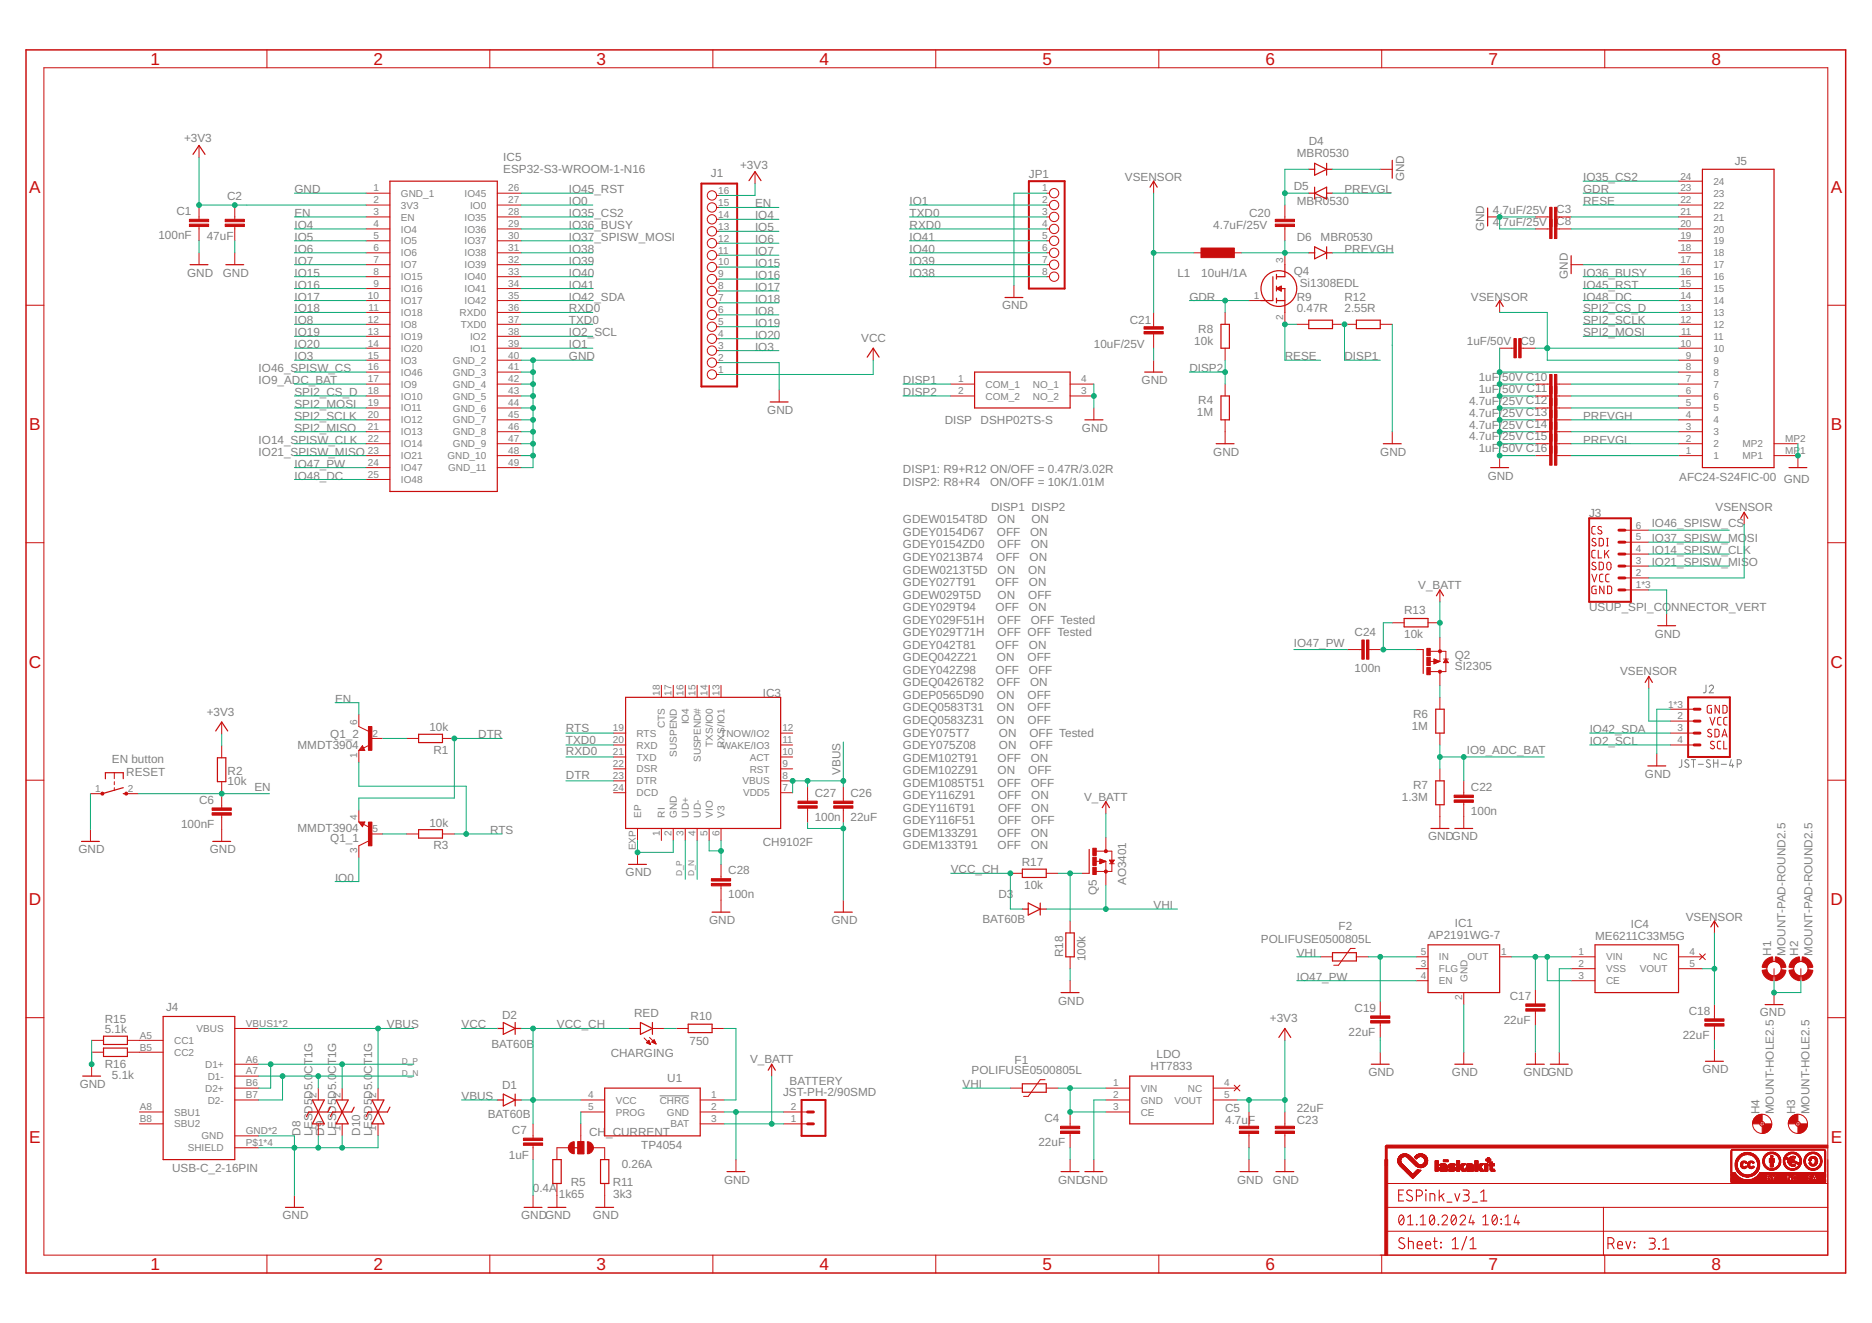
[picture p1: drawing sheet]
<svg xmlns="http://www.w3.org/2000/svg" width="297mm" height="210mm" viewBox="0 0 297 210" stroke-linecap="round" stroke-linejoin="round" font-family="sans-serif">
<defs><g id="words">
<g font-size="2.7" fill="#c90d0c">
<text x="23.9" y="10.3">1</text>
<text x="59.3" y="10.3">2</text>
<text x="94.7" y="10.3">3</text>
<text x="130" y="10.3">4</text>
<text x="165.4" y="10.3">5</text>
<text x="200.8" y="10.3">6</text>
<text x="236.2" y="10.3">7</text>
<text x="271.6" y="10.3">8</text>
<text x="4.6" y="30.6">A</text>
<text x="290.5" y="30.6">A</text>
<text x="4.6" y="68.2">B</text>
<text x="290.5" y="68.2">B</text>
<text x="4.6" y="105.9">C</text>
<text x="290.5" y="105.9">C</text>
<text x="4.6" y="143.6">D</text>
<text x="290.5" y="143.6">D</text>
<text x="4.6" y="181.3">E</text>
<text x="290.5" y="181.3">E</text>
<text x="23.9" y="201.5">1</text>
<text x="59.3" y="201.5">2</text>
<text x="94.7" y="201.5">3</text>
<text x="130" y="201.5">4</text>
<text x="165.4" y="201.5">5</text>
<text x="200.8" y="201.5">6</text>
<text x="236.2" y="201.5">7</text>
<text x="271.6" y="201.5">8</text>
</g>
<g font-size="1.9" fill="#808080">
<text x="29.2" y="22.6">+3V3</text>
<text x="207.7" y="23.1">D4</text>
<text x="79.9" y="27.5">ESP32-S3-WROOM-1-N16</text>
<text x="79.9" y="25.6">IC5</text>
<text x="112.8" y="28.1">J1</text>
<text x="117.4" y="26.8">+3V3</text>
<text x="163.3" y="28.3">JP1</text>
<text x="178.5" y="28.7">VSENSOR</text>
<text x="205.8" y="25">MBR0530</text>
<text x="222.8" y="28.7" transform="rotate(-90 222.8 28.7)">GND</text>
<text x="251.2" y="28.7">IO35_CS2</text>
<text x="275.2" y="26.2">J5</text>
<text x="28" y="34.1">C1</text>
<text x="36" y="31.8">C2</text>
<text x="46.7" y="30.6">GND</text>
<text x="46.7" y="34.4">EN</text>
<text x="90.3" y="32.5">IO0</text>
<text x="90.3" y="34.4">IO35_CS2</text>
<text x="90.3" y="30.6">IO45_RST</text>
<text x="119.8" y="32.9">EN</text>
<text x="119.8" y="34.8">IO4</text>
<text x="144.3" y="34.4">TXD0</text>
<text x="144.3" y="32.5">IO1</text>
<text x="198.2" y="34.4">C20</text>
<text x="205.3" y="30.1">D5</text>
<text x="205.8" y="32.5">MBR0530</text>
<text x="213.3" y="30.6">PREVGL</text>
<text x="236.9" y="33.9">4.7uF/25V</text>
<text x="236.9" y="35.8">4.7uF/25V</text>
<text x="246.9" y="33.9">C3</text>
<text x="246.9" y="35.8">C8</text>
<text x="251.2" y="32.5">RESE</text>
<text x="251.2" y="30.6">GDR</text>
<text x="25.1" y="37.9">100nF</text>
<text x="32.8" y="38">47uF</text>
<text x="46.7" y="36.3">IO4</text>
<text x="46.7" y="38.2">IO5</text>
<text x="46.7" y="40.1">IO6</text>
<text x="90.3" y="40.1">IO38</text>
<text x="90.3" y="36.3">IO36_BUSY</text>
<text x="90.3" y="38.2">IO37_SPISW_MOSI</text>
<text x="119.8" y="36.7">IO5</text>
<text x="119.8" y="38.6">IO6</text>
<text x="119.8" y="40.5">IO7</text>
<text x="144.3" y="36.3">RXD0</text>
<text x="144.3" y="38.2">IO41</text>
<text x="144.3" y="40.1">IO40</text>
<text x="192.5" y="36.3">4.7uF/25V</text>
<text x="205.8" y="38.2">D6</text>
<text x="209.5" y="38.2">MBR0530</text>
<text x="213.3" y="40.1">PREVGH</text>
<text x="235.5" y="36.7" transform="rotate(-90 235.5 36.7)">GND</text>
<text x="29.7" y="43.9">GND</text>
<text x="35.4" y="43.9">GND</text>
<text x="46.7" y="43.9">IO15</text>
<text x="46.7" y="45.8">IO16</text>
<text x="46.7" y="47.7">IO17</text>
<text x="46.7" y="42">IO7</text>
<text x="90.3" y="45.8">IO41</text>
<text x="90.3" y="43.9">IO40</text>
<text x="90.3" y="47.7">IO42_SDA</text>
<text x="90.3" y="42">IO39</text>
<text x="119.8" y="42.4">IO15</text>
<text x="119.8" y="44.3">IO16</text>
<text x="119.8" y="46.2">IO17</text>
<text x="144.3" y="42">IO39</text>
<text x="144.3" y="43.9">IO38</text>
<text x="186.8" y="43.9">L1</text>
<text x="188.7" y="47.7">GDR</text>
<text x="190.6" y="43.9">10uH/1A</text>
<text x="205.3" y="43.6">Q4</text>
<text x="205.8" y="47.7">R9</text>
<text x="206.2" y="45.5">Si1308EDL</text>
<text x="213.3" y="47.7">R12</text>
<text x="233.4" y="47.7">VSENSOR</text>
<text x="248.7" y="44.3" transform="rotate(-90 248.7 44.3)">GND</text>
<text x="251.2" y="43.9">IO36_BUSY</text>
<text x="251.2" y="45.8">IO45_RST</text>
<text x="251.2" y="47.7">IO48_DC</text>
<text x="46.7" y="49.6">IO18</text>
<text x="46.7" y="51.5">IO8</text>
<text x="46.7" y="53.4">IO19</text>
<text x="90.3" y="51.5">TXD0</text>
<text x="90.3" y="49.6">RXD0</text>
<text x="90.3" y="53.4">IO2_SCL</text>
<text x="119.8" y="48.1">IO18</text>
<text x="119.8" y="50">IO8</text>
<text x="119.8" y="51.8">IO19</text>
<text x="119.8" y="53.7">IO20</text>
<text x="159" y="49.1">GND</text>
<text x="179.3" y="51.5">C21</text>
<text x="190.1" y="52.8">R8</text>
<text x="205.8" y="49.6">0.47R</text>
<text x="213.3" y="49.6">2.55R</text>
<text x="251.2" y="49.6">SPI2_CS_D</text>
<text x="251.2" y="53.4">SPI2_MOSI</text>
<text x="251.2" y="51.5">SPI2_SCLK</text>
<text x="41" y="59">IO46_SPISW_CS</text>
<text x="46.7" y="55.3">IO20</text>
<text x="46.7" y="57.1">IO3</text>
<text x="90.3" y="57.1">GND</text>
<text x="90.3" y="55.3">IO1</text>
<text x="119.8" y="55.6">IO3</text>
<text x="136.7" y="54.3">VCC</text>
<text x="173.6" y="55.3">10uF/25V</text>
<text x="188.7" y="59">DISP2</text>
<text x="189.5" y="54.7">10k</text>
<text x="203.9" y="57.1">RESE</text>
<text x="213.3" y="57.1">DISP1</text>
<text x="232.7" y="54.7">1uF/50V</text>
<text x="241.3" y="54.7">C9</text>
<text x="41" y="60.9">IO9_ADC_BAT</text>
<text x="46.7" y="62.8">SPI2_CS_D</text>
<text x="46.7" y="64.7">SPI2_MOSI</text>
<text x="121.7" y="65.7">GND</text>
<text x="143.3" y="60.9">DISP1</text>
<text x="143.3" y="62.8">DISP2</text>
<text x="181.1" y="60.9">GND</text>
<text x="190.1" y="64.2">R4</text>
<text x="233.1" y="64.2">4.7uF/25V C12</text>
<text x="234.6" y="60.4">1uF/50V C10</text>
<text x="234.6" y="62.3">1uF/50V C11</text>
<text x="41" y="70.4">IO14_SPISW_CLK</text>
<text x="46.7" y="66.6">SPI2_SCLK</text>
<text x="46.7" y="68.5">SPI2_MISO</text>
<text x="149.9" y="67.3">DISP</text>
<text x="155.6" y="67.3">DSHP02TS-S</text>
<text x="171.7" y="68.5">GND</text>
<text x="189.9" y="66.1">1M</text>
<text x="233.1" y="66.1">4.7uF/25V C13</text>
<text x="233.1" y="68">4.7uF/25V C14</text>
<text x="233.1" y="69.9">4.7uF/25V C15</text>
<text x="234.6" y="71.8">1uF/50V C16</text>
<text x="251.2" y="66.6">PREVGH</text>
<text x="251.2" y="70.4">PREVGL</text>
<text x="41" y="72.3">IO21_SPISW_MISO</text>
<text x="46.7" y="74.2">IO47_PW</text>
<text x="46.7" y="76.1">IO48_DC</text>
<text x="143.3" y="75.1">DISP1: R9+R12 ON/OFF = 0.47R/3.02R</text>
<text x="143.3" y="77.1">DISP2: R8+R4</text>
<text x="157.1" y="77.1">ON/OFF = 10K/1.01M</text>
<text x="192.5" y="72.3">GND</text>
<text x="219" y="72.3">GND</text>
<text x="236.1" y="76.1">GND</text>
<text x="266.4" y="76.4">AFC24-S24FIC-00 GND</text>
<text x="143.3" y="83">GDEW0154T8D</text>
<text x="157.2" y="81">DISP1 DISP2</text>
<text x="158.3" y="83">ON</text>
<text x="163.7" y="83">ON</text>
<text x="252.1" y="82">J3</text>
<text x="262.1" y="83.7">IO46_SPISW_CS</text>
<text x="272.2" y="81.1">VSENSOR</text>
<text x="143.3" y="85">GDEY0154D67</text>
<text x="143.3" y="87">GDEY0154ZD0</text>
<text x="143.3" y="89">GDEY0213B74</text>
<text x="158.1" y="89">OFF</text>
<text x="158.2" y="85">OFF</text>
<text x="158.3" y="87">OFF</text>
<text x="163.4" y="89">ON</text>
<text x="163.5" y="85">ON</text>
<text x="163.6" y="87">ON</text>
<text x="262.1" y="86">IO37_SPISW_MO</text>
<text x="262.1" y="87.9">IO14_SPISW_CLK</text>
<text x="262.1" y="89.8">IO21_SPISW_MISO</text>
<text x="277.2" y="86">SI</text>
<text x="143.3" y="91">GDEW0213T5D</text>
<text x="143.3" y="93">GDEY027T91</text>
<text x="143.3" y="95">GDEW029T5D</text>
<text x="158" y="93">OFF</text>
<text x="158.3" y="95">ON</text>
<text x="158.3" y="91">ON</text>
<text x="163.2" y="95">OFF</text>
<text x="163.2" y="91">ON</text>
<text x="163.3" y="93">ON</text>
<text x="225" y="93.4">V_BATT</text>
<text x="143.3" y="97">GDEY029T94</text>
<text x="143.3" y="99">GDEY029F51H</text>
<text x="143.3" y="100.9">GDEY029T71H</text>
<text x="158" y="97">OFF</text>
<text x="158.3" y="99">OFF</text>
<text x="158.3" y="100.9">OFF OFF Tested</text>
<text x="163.3" y="97">ON</text>
<text x="163.6" y="99">OFF Tested</text>
<text x="214.9" y="100.9">C24</text>
<text x="222.8" y="101.2">10k</text>
<text x="222.8" y="97.4">R13</text>
<text x="252.1" y="97">USUP_SPI_CONNECTOR_VERT</text>
<text x="262.6" y="101.2">GND</text>
<text x="143.3" y="102.9">GDEY042T81</text>
<text x="143.3" y="104.9">GDEQ042Z21</text>
<text x="143.3" y="106.9">GDEY042Z98</text>
<text x="158" y="102.9">OFF</text>
<text x="158" y="106.9">OFF</text>
<text x="158.2" y="104.9">ON</text>
<text x="163.1" y="104.9">OFF</text>
<text x="163.3" y="102.9">ON</text>
<text x="163.3" y="106.9">OFF</text>
<text x="205.3" y="102.6">IO47_PW</text>
<text x="214.9" y="106.6">100n</text>
<text x="230.8" y="106.4">SI2305</text>
<text x="230.8" y="104.5">Q2</text>
<text x="257.1" y="107.1">VSENSOR</text>
<text x="32.8" y="113.6">+3V3</text>
<text x="53.2" y="111.5">EN</text>
<text x="121" y="110.6">IC3</text>
<text x="143.3" y="108.9">GDEQ0426T82</text>
<text x="143.3" y="110.9">GDEP0565D90</text>
<text x="143.3" y="112.9">GDEQ0583T31</text>
<text x="158.2" y="108.9">OFF</text>
<text x="158.2" y="112.9">ON</text>
<text x="158.2" y="110.9">ON</text>
<text x="163.1" y="112.9">OFF</text>
<text x="163.1" y="110.9">OFF</text>
<text x="163.5" y="108.9">ON</text>
<text x="224.2" y="113.9">R6</text>
<text x="47.2" y="118.9">MMDT3904</text>
<text x="52.4" y="117.2">Q1_2</text>
<text x="68.1" y="116">10k</text>
<text x="68.8" y="119.6">R1</text>
<text x="75.9" y="117.2">DTR</text>
<text x="89.8" y="118">TXD0</text>
<text x="89.8" y="119.9">RXD0</text>
<text x="89.8" y="116.1">RTS</text>
<text x="143.3" y="114.9">GDEQ0583Z31</text>
<text x="143.3" y="116.9">GDEY075T7</text>
<text x="143.3" y="118.8">GDEY075Z08</text>
<text x="158.2" y="114.9">ON</text>
<text x="158.5" y="116.9">ON</text>
<text x="158.5" y="118.8">ON</text>
<text x="163.1" y="114.9">OFF</text>
<text x="163.4" y="116.9">OFF Tested</text>
<text x="163.4" y="118.8">OFF</text>
<text x="224" y="115.7">1M</text>
<text x="232.7" y="119.6">IO9_ADC_BAT</text>
<text x="252.2" y="118.2">IO2_SCL</text>
<text x="252.2" y="116.3">IO42_SDA</text>
<text x="17.8" y="121">EN button</text>
<text x="20" y="123.1">RESET</text>
<text x="36.1" y="124.6">10k</text>
<text x="36.1" y="122.9">R2</text>
<text x="40.4" y="125.4">EN</text>
<text x="89.8" y="123.6">DTR</text>
<text x="133.3" y="122.9" transform="rotate(-90 133.3 122.9)">VBUS</text>
<text x="143.3" y="120.8">GDEM102T91</text>
<text x="143.3" y="122.8">GDEM102Z91</text>
<text x="143.3" y="124.8">GDEM1085T51</text>
<text x="158.3" y="120.8">OFF</text>
<text x="158.3" y="122.8">ON</text>
<text x="158.3" y="124.8">OFF</text>
<text x="163.2" y="122.8">OFF</text>
<text x="163.6" y="120.8">ON</text>
<text x="163.6" y="124.8">OFF</text>
<text x="224.2" y="125.2">R7</text>
<text x="233.4" y="125.5">C22</text>
<text x="261" y="123.4">GND</text>
<text x="28.7" y="131.3">100nF</text>
<text x="31.6" y="127.5">C6</text>
<text x="47.2" y="131.9">MMDT3904</text>
<text x="68.1" y="131.2">10k</text>
<text x="129.3" y="130.2">100n</text>
<text x="129.3" y="126.4">C27</text>
<text x="135" y="130.2">22uF</text>
<text x="135" y="126.4">C26</text>
<text x="143.3" y="126.8">GDEY116Z91</text>
<text x="143.3" y="128.8">GDEY116T91</text>
<text x="143.3" y="130.8">GDEY116F51</text>
<text x="158.4" y="126.8">OFF</text>
<text x="158.4" y="128.8">OFF</text>
<text x="158.4" y="130.8">OFF</text>
<text x="163.6" y="126.8">ON</text>
<text x="163.6" y="128.8">ON</text>
<text x="163.6" y="130.8">OFF</text>
<text x="172" y="127">V_BATT</text>
<text x="222.4" y="127.1">1.3M</text>
<text x="233.4" y="129.3">100n</text>
<text x="12.5" y="135.4">GND</text>
<text x="33.3" y="135.4">GND</text>
<text x="52.4" y="133.6">Q1_1</text>
<text x="68.8" y="134.8">R3</text>
<text x="77.8" y="132.3">RTS</text>
<text x="121" y="134.3">CH9102F</text>
<text x="143.3" y="132.8">GDEM133Z91</text>
<text x="143.3" y="134.8">GDEM133T91</text>
<text x="158.3" y="132.8">OFF</text>
<text x="158.3" y="134.8">OFF</text>
<text x="162.1" y="137.4">R17</text>
<text x="163.6" y="132.8">ON</text>
<text x="163.6" y="134.8">ON</text>
<text x="226.6" y="133.3">GNDGND</text>
<text x="53.2" y="139.9">IO0</text>
<text x="99.3" y="139">GND</text>
<text x="115.5" y="142.5">100n</text>
<text x="115.5" y="138.7">C28</text>
<text x="150.9" y="138.6">VCC_CH</text>
<text x="158.4" y="142.5">D3</text>
<text x="162.5" y="141">10k</text>
<text x="174" y="142" transform="rotate(-90 174 142)">Q5</text>
<text x="178.7" y="140.4" transform="rotate(-90 178.7 140.4)">AO3401</text>
<text x="112.5" y="146.6">GND</text>
<text x="131.9" y="146.6">GND</text>
<text x="155.9" y="146.4">BAT60B</text>
<text x="183" y="144.2">VHI</text>
<text x="200.1" y="149.7">POLIFUSE0500805L</text>
<text x="212.4" y="147.5">F2</text>
<text x="226.6" y="149">AP2191WG-7</text>
<text x="230.8" y="147.1">IC1</text>
<text x="253.1" y="149.1">ME6211C33M5G</text>
<text x="258.8" y="147.3">IC4</text>
<text x="267.5" y="146.1">VSENSOR</text>
<text x="168.7" y="151.9" transform="rotate(-90 168.7 151.9)">R18</text>
<text x="172.3" y="152.5" transform="rotate(-90 172.3 152.5)">100k</text>
<text x="205.8" y="151.8">VHI</text>
<text x="205.8" y="155.6">IO47_PW</text>
<text x="281.1" y="151.6" transform="rotate(-90 281.1 151.6)">H1</text>
<text x="283.3" y="151.6" transform="rotate(-90 283.3 151.6)">MOUNT-PAD-ROUND2.5</text>
<text x="285.3" y="151.6" transform="rotate(-90 285.3 151.6)">H2</text>
<text x="287.6" y="151.6" transform="rotate(-90 287.6 151.6)">MOUNT-PAD-ROUND2.5</text>
<text x="26.4" y="160.4">J4</text>
<text x="79.7" y="161.7">D2</text>
<text x="100.6" y="161.4">RED</text>
<text x="109.6" y="161.8">R10</text>
<text x="167.9" y="159.4">GND</text>
<text x="214.9" y="160.5">C19</text>
<text x="239.6" y="158.6">C17</text>
<text x="268" y="161">C18</text>
<text x="279.2" y="161.3">GND</text>
<text x="16.6" y="163.9">5.1k</text>
<text x="16.6" y="162.2">R15</text>
<text x="61.4" y="163.2">VBUS</text>
<text x="73.2" y="163.2">VCC</text>
<text x="78" y="166.2">BAT60B</text>
<text x="88.4" y="163.2">VCC_CH</text>
<text x="96.9" y="167.8">CHARGING</text>
<text x="109.4" y="165.8">750</text>
<text x="183.5" y="167.8">LDO</text>
<text x="201.5" y="162.2">+3V3</text>
<text x="214" y="164.3">22uF</text>
<text x="238.6" y="162.4">22uF</text>
<text x="267" y="164.8">22uF</text>
<text x="12.6" y="172.6">GND</text>
<text x="16.6" y="169.4">R16</text>
<text x="17.8" y="171.1">5.1k</text>
<text x="49.6" y="170.4" transform="rotate(-90 49.6 170.4)">CT1G</text>
<text x="53.4" y="170.4" transform="rotate(-90 53.4 170.4)">CT1G</text>
<text x="59" y="170.4" transform="rotate(-90 59 170.4)">CT1G</text>
<text x="79.7" y="172.8">D1</text>
<text x="105.9" y="171.6">U1</text>
<text x="119" y="168.7">V_BATT</text>
<text x="124.3" y="174">JST-PH-2/90SMD</text>
<text x="125.3" y="172.1">BATTERY</text>
<text x="152.7" y="172.6">VHI</text>
<text x="154.2" y="170.4">POLIFUSE0500805L</text>
<text x="161" y="168.8">F1</text>
<text x="182.6" y="169.7">HT7833</text>
<text x="217.1" y="170.7">GND</text>
<text x="230.4" y="170.7">GND</text>
<text x="241.7" y="170.7">GNDGND</text>
<text x="270.1" y="170.3">GND</text>
<text x="73.2" y="174.5">VBUS</text>
<text x="77.4" y="177.4">BAT60B</text>
<text x="81.2" y="179.9">C7</text>
<text x="165.7" y="178">C4</text>
<text x="194.4" y="178.3">4.7uF</text>
<text x="194.4" y="176.4">C5</text>
<text x="205.8" y="176.4">22uF</text>
<text x="205.8" y="178.3">C23</text>
<text x="279.2" y="176.8" transform="rotate(-90 279.2 176.8)">H4</text>
<text x="281.4" y="176.8" transform="rotate(-90 281.4 176.8)">MOUNT-HOLE2.5</text>
<text x="284.8" y="176.8" transform="rotate(-90 284.8 176.8)">H3</text>
<text x="287.1" y="176.8" transform="rotate(-90 287.1 176.8)">MOUNT-HOLE2.5</text>
<text x="27.3" y="185.9">USB-C_2-16PIN</text>
<text x="47.7" y="180.2" transform="rotate(-90 47.7 180.2)">D8</text>
<text x="49.6" y="180.2" transform="rotate(-90 49.6 180.2)">LESD5D5.0</text>
<text x="51.5" y="180.2" transform="rotate(-90 51.5 180.2)">D9</text>
<text x="53.4" y="180.2" transform="rotate(-90 53.4 180.2)">LESD5D5.0</text>
<text x="57.1" y="180.2" transform="rotate(-90 57.1 180.2)">D10</text>
<text x="59" y="180.2" transform="rotate(-90 59 180.2)">LESD5D5.0</text>
<text x="80.8" y="183.9">1uF</text>
<text x="93.5" y="180.3">CH_CURRENT</text>
<text x="98.7" y="185.3">0.26A</text>
<text x="101.7" y="182.3">TP4054</text>
<text x="164.8" y="181.8">22uF</text>
<text x="84.5" y="189.1">0.4A</text>
<text x="88.7" y="190.1">1k65</text>
<text x="90.6" y="188.2">R5</text>
<text x="97.2" y="188.2">R11</text>
<text x="97.3" y="190.1">3k3</text>
<text x="114.9" y="187.8">GND</text>
<text x="167.9" y="187.8">GNDGND</text>
<text x="196.3" y="187.8">GND</text>
<text x="202" y="187.8">GND</text>
<text x="44.8" y="193.5">GND</text>
<text x="82.7" y="193.5">GNDGND</text>
<text x="94.1" y="193.5">GND</text>
</g>
<g font-size="1.6" fill="#808080">
<text x="266.6" y="28.5">24</text>
<text x="271.9" y="29.3">24</text>
<text x="59.2" y="30.4">1</text>
<text x="59.2" y="32.3">2</text>
<text x="59.2" y="34.2">3</text>
<text x="63.6" y="31.2">GND_1</text>
<text x="63.6" y="33.1">3V3</text>
<text x="63.6" y="35">EN</text>
<text x="73.7" y="31.2">IO45</text>
<text x="73.7" y="35">IO35</text>
<text x="74.6" y="33.1">IO0</text>
<text x="80.7" y="30.4">26</text>
<text x="80.7" y="32.3">27</text>
<text x="80.7" y="34.2">28</text>
<text x="114" y="34.5">14</text>
<text x="114" y="32.6">15</text>
<text x="114" y="30.8">16</text>
<text x="165.4" y="30.4">1</text>
<text x="165.4" y="32.3">2</text>
<text x="165.4" y="34.2">3</text>
<text x="266.6" y="34.2">21</text>
<text x="266.6" y="32.3">22</text>
<text x="266.6" y="30.4">23</text>
<text x="271.9" y="35">21</text>
<text x="271.9" y="33.1">22</text>
<text x="271.9" y="31.2">23</text>
<text x="59.2" y="36.1">4</text>
<text x="59.2" y="37.9">5</text>
<text x="59.2" y="39.8">6</text>
<text x="59.2" y="41.7">7</text>
<text x="63.6" y="36.9">IO4</text>
<text x="63.6" y="38.8">IO5</text>
<text x="63.6" y="40.7">IO6</text>
<text x="73.7" y="36.9">IO36</text>
<text x="73.7" y="38.8">IO37</text>
<text x="73.7" y="40.7">IO38</text>
<text x="80.7" y="36.1">29</text>
<text x="80.7" y="37.9">30</text>
<text x="80.7" y="39.8">31</text>
<text x="80.7" y="41.7">32</text>
<text x="114" y="40.2">11</text>
<text x="114" y="38.3">12</text>
<text x="114" y="36.4">13</text>
<text x="165.4" y="36.1">4</text>
<text x="165.4" y="37.9">5</text>
<text x="165.4" y="39.8">6</text>
<text x="165.4" y="41.7">7</text>
<text x="203.6" y="41.7" transform="rotate(-90 203.6 41.7)">3</text>
<text x="266.6" y="41.7">17</text>
<text x="266.6" y="39.8">18</text>
<text x="266.6" y="37.9">19</text>
<text x="266.6" y="36.1">20</text>
<text x="271.9" y="40.7">18</text>
<text x="271.9" y="38.8">19</text>
<text x="271.9" y="36.9">20</text>
<text x="58.4" y="47.4">10</text>
<text x="59.2" y="43.6">8</text>
<text x="59.2" y="45.5">9</text>
<text x="63.6" y="42.6">IO7</text>
<text x="63.6" y="44.5">IO15</text>
<text x="63.6" y="46.4">IO16</text>
<text x="73.7" y="42.6">IO39</text>
<text x="73.7" y="44.5">IO40</text>
<text x="73.7" y="46.4">IO41</text>
<text x="80.7" y="43.6">33</text>
<text x="80.7" y="45.5">34</text>
<text x="80.7" y="47.4">35</text>
<text x="114" y="47.8">7</text>
<text x="114" y="45.9">8</text>
<text x="114" y="44">9</text>
<text x="114" y="42.1">10</text>
<text x="165.4" y="43.6">8</text>
<text x="198.9" y="47.4">1</text>
<text x="266.6" y="47.4">14</text>
<text x="266.6" y="45.5">15</text>
<text x="266.6" y="43.6">16</text>
<text x="271.9" y="46.4">15</text>
<text x="271.9" y="44.5">16</text>
<text x="271.9" y="42.6">17</text>
<text x="58.4" y="51.2">12</text>
<text x="58.4" y="53.1">13</text>
<text x="58.5" y="49.3">11</text>
<text x="63.6" y="48.2">IO17</text>
<text x="63.6" y="50.1">IO18</text>
<text x="63.6" y="52">IO8</text>
<text x="63.6" y="53.9">IO19</text>
<text x="72.9" y="50.1">RXD0</text>
<text x="73.1" y="52">TXD0</text>
<text x="73.7" y="48.3">IO42</text>
<text x="74.6" y="53.9">IO2</text>
<text x="80.7" y="49.3">36</text>
<text x="80.7" y="51.2">37</text>
<text x="80.7" y="53.1">38</text>
<text x="114" y="53.5">4</text>
<text x="114" y="51.6">5</text>
<text x="114" y="49.7">6</text>
<text x="203.6" y="50.7" transform="rotate(-90 203.6 50.7)">2</text>
<text x="266.6" y="51.2">12</text>
<text x="266.6" y="49.3">13</text>
<text x="266.7" y="53.1">11</text>
<text x="271.9" y="53.9">11</text>
<text x="271.9" y="52">12</text>
<text x="271.9" y="50.1">13</text>
<text x="271.9" y="48.2">14</text>
<text x="58.4" y="55">14</text>
<text x="58.4" y="56.9">15</text>
<text x="58.4" y="58.8">16</text>
<text x="63.6" y="55.8">IO20</text>
<text x="63.6" y="57.7">IO3</text>
<text x="63.6" y="59.6">IO46</text>
<text x="71.9" y="57.7">GND_2</text>
<text x="71.9" y="59.6">GND_3</text>
<text x="74.6" y="55.8">IO1</text>
<text x="80.7" y="55">39</text>
<text x="80.7" y="56.9">40</text>
<text x="80.7" y="58.8">41</text>
<text x="114" y="59.2">1</text>
<text x="114" y="57.3">2</text>
<text x="114" y="55.4">3</text>
<text x="266.6" y="55">10</text>
<text x="267.5" y="58.8">8</text>
<text x="267.5" y="56.9">9</text>
<text x="271.9" y="59.6">8</text>
<text x="271.9" y="57.7">9</text>
<text x="271.9" y="55.8">10</text>
<text x="58.4" y="60.7">17</text>
<text x="58.4" y="62.6">18</text>
<text x="58.4" y="64.5">19</text>
<text x="63.6" y="61.5">IO9</text>
<text x="63.6" y="63.4">IO10</text>
<text x="63.6" y="65.3">IO11</text>
<text x="71.9" y="61.5">GND_4</text>
<text x="71.9" y="63.4">GND_5</text>
<text x="71.9" y="65.3">GND_6</text>
<text x="80.7" y="60.7">42</text>
<text x="80.7" y="62.6">43</text>
<text x="80.7" y="64.5">44</text>
<text x="152" y="60.7">1</text>
<text x="152" y="62.6">2</text>
<text x="156.4" y="61.5">COM_1</text>
<text x="156.4" y="63.4">COM_2</text>
<text x="163.9" y="63.4">NO_2</text>
<text x="163.9" y="61.5">NO_1</text>
<text x="171.5" y="62.6">3</text>
<text x="171.5" y="60.7">4</text>
<text x="267.5" y="64.5">5</text>
<text x="267.5" y="62.6">6</text>
<text x="267.5" y="60.7">7</text>
<text x="271.9" y="65.3">5</text>
<text x="271.9" y="63.4">6</text>
<text x="271.9" y="61.5">7</text>
<text x="58.4" y="66.3">20</text>
<text x="58.4" y="68.2">21</text>
<text x="58.4" y="70.1">22</text>
<text x="63.6" y="67.2">IO12</text>
<text x="63.6" y="69.1">IO13</text>
<text x="63.6" y="71">IO14</text>
<text x="71.9" y="67.2">GND_7</text>
<text x="71.9" y="69.1">GND_8</text>
<text x="71.9" y="71">GND_9</text>
<text x="80.7" y="66.3">45</text>
<text x="80.7" y="68.2">46</text>
<text x="80.7" y="70.1">47</text>
<text x="267.5" y="70.1">2</text>
<text x="267.5" y="68.2">3</text>
<text x="267.5" y="66.3">4</text>
<text x="271.9" y="71">2</text>
<text x="271.9" y="69.1">3</text>
<text x="271.9" y="67.2">4</text>
<text x="276.5" y="71">MP2</text>
<text x="283.2" y="70.1">MP2</text>
<text x="58.4" y="72">23</text>
<text x="58.4" y="73.9">24</text>
<text x="58.4" y="75.8">25</text>
<text x="63.6" y="72.9">IO21</text>
<text x="63.6" y="74.8">IO47</text>
<text x="63.6" y="76.6">IO48</text>
<text x="71" y="72.9">GND_10</text>
<text x="71.1" y="74.8">GND_11</text>
<text x="80.7" y="72">48</text>
<text x="80.7" y="73.9">49</text>
<text x="267.5" y="72">1</text>
<text x="271.9" y="72.9">1</text>
<text x="276.5" y="72.9">MP1</text>
<text x="283.2" y="72">MP1</text>
<text x="259.6" y="83.9">6</text>
<text x="259.6" y="89.5">3</text>
<text x="259.6" y="87.6">4</text>
<text x="259.6" y="85.8">5</text>
<text x="259.6" y="93.3">1*3</text>
<text x="259.6" y="91.4">2</text>
<text x="104.7" y="110.4" transform="rotate(-90 104.7 110.4)">18</text>
<text x="106.6" y="110.4" transform="rotate(-90 106.6 110.4)">17</text>
<text x="108.5" y="110.4" transform="rotate(-90 108.5 110.4)">16</text>
<text x="110.4" y="110.4" transform="rotate(-90 110.4 110.4)">15</text>
<text x="112.3" y="110.4" transform="rotate(-90 112.3 110.4)">14</text>
<text x="114.1" y="110.4" transform="rotate(-90 114.1 110.4)">13</text>
<text x="264.7" y="112.3">1*3</text>
<text x="56.7" y="115" transform="rotate(-90 56.7 115)">6</text>
<text x="59.1" y="116.9">2</text>
<text x="97.2" y="119.8">21</text>
<text x="97.2" y="117.9">20</text>
<text x="97.2" y="116">19</text>
<text x="101" y="118.8">RXD</text>
<text x="101" y="116.9">RTS</text>
<text x="105.5" y="115.5" transform="rotate(-90 105.5 115.5)">CTS</text>
<text x="109.3" y="114.9" transform="rotate(-90 109.3 114.9)">IO4</text>
<text x="113.1" y="118.5" transform="rotate(-90 113.1 118.5)">TXS/IO0</text>
<text x="114.3" y="116.9">TNOW/IO2</text>
<text x="114.5" y="118.8">WAKE/IO3</text>
<text x="115" y="118.6" transform="rotate(-90 115 118.6)">RXS/IO1</text>
<text x="124.1" y="119.8">10</text>
<text x="124.1" y="117.9">11</text>
<text x="124.1" y="116">12</text>
<text x="266.2" y="114.2">2</text>
<text x="266.2" y="116">3</text>
<text x="266.2" y="117.9">4</text>
<text x="15.1" y="125.7">1</text>
<text x="20.3" y="125.7">2</text>
<text x="56.7" y="120.2" transform="rotate(-90 56.7 120.2)">1</text>
<text x="97.2" y="121.7">22</text>
<text x="97.2" y="123.6">23</text>
<text x="97.2" y="125.5">24</text>
<text x="101" y="122.6">DSR</text>
<text x="101" y="120.7">TXD</text>
<text x="101" y="124.4">DTR</text>
<text x="107.4" y="120.1" transform="rotate(-90 107.4 120.1)">SUSPEND</text>
<text x="111.2" y="120.9" transform="rotate(-90 111.2 120.9)">SUSPEND#</text>
<text x="117.8" y="124.5">VBUS</text>
<text x="119" y="120.7">ACT</text>
<text x="119" y="122.6">RST</text>
<text x="124.1" y="121.7">9</text>
<text x="124.1" y="123.6">8</text>
<text x="124.1" y="125.5">7</text>
<text x="56.7" y="130.1" transform="rotate(-90 56.7 130.1)">4</text>
<text x="101" y="126.3">DCD</text>
<text x="101.7" y="129.7" transform="rotate(-90 101.7 129.7)">EP</text>
<text x="105.5" y="129.7" transform="rotate(-90 105.5 129.7)">RI</text>
<text x="107.4" y="129.7" transform="rotate(-90 107.4 129.7)">GND</text>
<text x="109.3" y="129.7" transform="rotate(-90 109.3 129.7)">UD+</text>
<text x="111.2" y="129.7" transform="rotate(-90 111.2 129.7)">UD-</text>
<text x="113.1" y="129.7" transform="rotate(-90 113.1 129.7)">VIO</text>
<text x="115" y="129.7" transform="rotate(-90 115 129.7)">V3</text>
<text x="117.9" y="126.3">VDD5</text>
<text x="56.7" y="135.4" transform="rotate(-90 56.7 135.4)">3</text>
<text x="59.1" y="132">5</text>
<text x="100.9" y="134.9" transform="rotate(-90 100.9 134.9)">EXP</text>
<text x="104.7" y="132.6" transform="rotate(-90 104.7 132.6)">1</text>
<text x="106.6" y="132.6" transform="rotate(-90 106.6 132.6)">2</text>
<text x="108.5" y="132.6" transform="rotate(-90 108.5 132.6)">3</text>
<text x="110.4" y="132.6" transform="rotate(-90 110.4 132.6)">4</text>
<text x="112.3" y="132.6" transform="rotate(-90 112.3 132.6)">5</text>
<text x="114.1" y="132.6" transform="rotate(-90 114.1 132.6)">6</text>
<text x="225.4" y="151.5">5</text>
<text x="225.4" y="155.3">4</text>
<text x="225.4" y="153.4">3</text>
<text x="228.3" y="152.4">IN</text>
<text x="228.3" y="154.3">FLG</text>
<text x="232.8" y="155.7" transform="rotate(-90 232.8 155.7)">GND</text>
<text x="232.9" y="152.4">OUT</text>
<text x="238.2" y="151.5">1</text>
<text x="250.5" y="151.5">1</text>
<text x="250.5" y="153.4">2</text>
<text x="250.5" y="155.3">3</text>
<text x="254.8" y="152.4">VIN</text>
<text x="254.8" y="154.3">VSS</text>
<text x="260.2" y="154.3">VOUT</text>
<text x="262.3" y="152.4">NC</text>
<text x="268.1" y="151.5">4</text>
<text x="268.1" y="153.4">5</text>
<text x="228.3" y="156.2">EN</text>
<text x="232" y="158.6" transform="rotate(-90 232 158.6)">2</text>
<text x="254.8" y="156.2">CE</text>
<text x="22.2" y="164.8">A5</text>
<text x="22.2" y="166.7">B5</text>
<text x="27.6" y="165.6">CC1</text>
<text x="27.6" y="167.5">CC2</text>
<text x="31.2" y="163.7">VBUS</text>
<text x="39" y="162.9">VBUS1*2</text>
<text x="32.6" y="169.4">D1+</text>
<text x="32.6" y="173.2">D2+</text>
<text x="33" y="171.3">D1-</text>
<text x="39" y="168.6">A6</text>
<text x="39" y="170.5">A7</text>
<text x="39" y="172.4">B6</text>
<text x="176.6" y="172.4">1</text>
<text x="181" y="173.2">VIN</text>
<text x="188.5" y="173.2">NC</text>
<text x="194.3" y="172.4">4</text>
<text x="22.2" y="176.2">A8</text>
<text x="22.2" y="178">B8</text>
<text x="27.6" y="177">SBU1</text>
<text x="27.6" y="178.9">SBU2</text>
<text x="33" y="175.1">D2-</text>
<text x="39" y="179.9">GND*2</text>
<text x="39" y="174.3">B7</text>
<text x="50.2" y="179.5" transform="rotate(-90 50.2 179.5)">1</text>
<text x="50.2" y="174.3" transform="rotate(-90 50.2 174.3)">2</text>
<text x="54" y="179.5" transform="rotate(-90 54 179.5)">1</text>
<text x="54" y="174.3" transform="rotate(-90 54 174.3)">2</text>
<text x="59.7" y="179.5" transform="rotate(-90 59.7 179.5)">1</text>
<text x="59.7" y="174.3" transform="rotate(-90 59.7 174.3)">2</text>
<text x="93.3" y="174.3">4</text>
<text x="93.3" y="176.2">5</text>
<text x="97.7" y="175.1">VCC</text>
<text x="97.7" y="177">PROG</text>
<text x="104.7" y="175.1">CHRG</text>
<text x="105.8" y="177">GND</text>
<text x="106.4" y="178.9">BAT</text>
<text x="112.8" y="174.3">1</text>
<text x="112.8" y="176.2">2</text>
<text x="112.8" y="178">3</text>
<text x="125.5" y="178">1</text>
<text x="125.5" y="176.2">2</text>
<text x="176.6" y="174.3">2</text>
<text x="176.6" y="176.2">3</text>
<text x="181" y="175.1">GND</text>
<text x="181" y="177">CE</text>
<text x="186.4" y="175.1">VOUT</text>
<text x="194.3" y="174.3">5</text>
<text x="29.8" y="182.7">SHIELD</text>
<text x="32" y="180.8">GND</text>
<text x="39" y="181.8">P$1*4</text>
</g>
<g font-size="1.3" fill="#808080">
<text x="108.3" y="139" transform="rotate(-90 108.3 139)">D_P</text>
<text x="110.1" y="139" transform="rotate(-90 110.1 139)">D_N</text>
<text x="63.8" y="168.8">D_P</text>
<text x="63.8" y="170.7">D_N</text>
</g>
</g></defs>
<g fill="none" stroke="#808080" stroke-width=".16">
<path d="M270.7 108.7v1l-.4 .2M271.2 109a.33 .33 0 0 1 .5-.3 .33 .33 0 0 1 .1 .5l-.6 .7h.7M266.8 120.5v1.1l-.4 .2M267.9 120.6l-.4-.1-.1 .3 .5 .4a.3 .3 0 0 1 0 .5 .3 .3 0 0 1-.5 0l-.1-.1M268.4 120.5h.6M268.7 120.5v1.3M269.5 121.3h.8M271.4 120.6l-.4-.1-.2 .3 .1 .2 .4 .2a.33 .33 0 0 1-.1 .6 .33 .33 0 0 1-.5-.2M271.9 120.5v1.3M271.9 121.1h.7M272.6 120.5v1.3M273.1 121.3h.8"/>
<path d="M274.7 120.5l-.3 1h.7M274.9 121.2v.6M275.7 121.2h.3a.34 .34 0 0 0 .3-.3 .34 .34 0 0 0-.3-.4h-.3v1.3M104.7 173.9h4.6"/>
</g>
<g fill="none" stroke="#c90d0c" stroke-width=".19">
<path d="M30.6 24.5l1-1.4 .9 1.4M61.9 28.7h17v49.3h-17zM118.9 28.7l.9-1.5 1 1.5M182.5 29.7l.5-1 .6 1M207.7 26.9h.9M207.7 30.6h.9M208.6 25.9l1.9 1-1.9 .9zM208.6 30.6l1.9-.9v1.9zM208.6 29.7v1.9M208.6 39.2l1.9 .9-1.9 1zM210.5 25.9v1.9M210.5 39.2v1.9"/>
<path d="M210.5 26.9h.9M210.5 30.6h.9M220.9 25.4v2.9M236.1 33v2.9M270.1 26.9h11.4v47.3h-11.4zM30.2 42h2.8M35.8 42h2.9M137.6 56.7l1-1.5 .9 1.5M154.6 59h15.2v5.7h-15.2zM159.5 47.2h2.8M181.6 59h2.9M193.7 51.5h1.4v3.7h-1.4z"/>
<path d="M202 43.9v3.8h-1.9M202.5 45.8h1.4v3.8M202.5 47.7h1.4M202.5 43.5v.8M202.5 45.4v.8M202.5 47.3v.7M202.5 45.8l.8-.4v.8zM202.6 45.8h.7M202.8 45.7h.5M202.9 46h.4M203.1 45.5h.2M203.2 46.1h.1"/>
<path d="M203.9 42v1.9h-1.4M207.7 40.1h.9M207.7 50.8h3.7v1.3h-3.7zM210.5 40.1h.9M215.2 50.8h3.8v1.3h-3.8zM237.4 48.6l.6-.9 .5 .9M249.3 40.6v2.8M122.2 63.8h2.9M172.1 66.6h2.9M193 70.4h2.8M193.7 62.8h1.4v3.8h-1.4zM219.5 70.4h2.8"/>
<path d="M236.5 74.2h2.9M283.9 74.2h2.8M222.8 98.1h3.8v1.4h-3.8zM227.9 94.5l.6-.9 .5 .9M263 99.3h2.9M276.2 82.2l.6-.9 .5 .9M34.2 116l1-1.4 .9 1.4M57.5 118.7l-.1 .2h.3l-.2-.4-.4 .5h.6M66.4 116.5h3.8v1.3h-3.8zM99.3 110.6h24.6v20.8h-24.6zM225.8 103.1v3.7M227.8 112.5h1.4v3.8h-1.4z"/>
<path d="M261 108.3l.6-1 .6 1M12.9 133.5h2.9M16.7 123.5v-.9h2.9v.9M19.6 125.9h.4M19.6 125l-3.4 .9M33.8 133.5h2.8M34.5 120.2h1.3v3.8h-1.3zM57.7 130.5h-.6l.4 .5 .2-.4h-.3l.1 .2M66.4 131.6h3.8v1.4h-3.8zM99.7 137.1h2.9M162.2 137.9h3.8v1.3h-3.8zM172.8 134.8v3.8"/>
<path d="M174.9 128.1l.6-.9 .5 .9M227.1 131.4h2.8M227.8 123.9h1.4v3.8h-1.4zM230.8 131.4h2.9M261.5 121.5h2.8M113 144.7h2.8M132.4 144.7h2.8M162.2 144.2h1M163.2 143.3l1.9 .9-1.9 1zM165.1 143.3v1.9M165.1 144.2h.9M168.4 157.5h2.8"/>
<path d="M169.1 148h1.4v3.8h-1.4zM211.4 151.2h3.8v1.3h-3.8zM226.6 149.9h11.4v7.6h-11.4zM253.1 149.9h13.2v7.6h-13.2zM271.5 147.1l.5-1 .6 1M280.1 159.4h2.8M13.1 170.7h2.9M16.4 164.4h3.8v1.3h-3.8zM16.4 166.3h3.8v1.3h-3.8zM25.9 161.3h11.4v22.7h-11.4zM49.6 174.5h1.9l-1 1.9zM50.5 176.4l1 1.9h-1.9z"/>
<path d="M52.4 175.7l-.4 .7h-3l-.4 .8M53.3 174.5h1.9l-.9 1.9zM54.3 176.4l.9 1.9h-1.9zM56.2 175.7l-.4 .7h-3l-.4 .8M59 174.5h1.9l-.9 1.9zM60 176.4l.9 1.9h-1.9zM61.9 175.7l-.4 .7h-3l-.4 .8M78.9 174.5h1M78.9 163.2h1M79.9 173.6l1.8 .9-1.8 1zM79.9 162.2l1.8 1-1.8 .9zM81.7 162.2v1.9"/>
<path d="M81.7 173.6v1.9M81.7 174.5h1M81.7 163.2h1M95.9 172.6h15.2v7.6h-15.2zM101.6 162.2l1.9 1-1.9 .9zM103.5 162.2v1.9M109.2 162.5h3.8v1.3h-3.8zM121.9 169.8l.5-1 .6 1M162.2 172h3.8v1.3h-3.8zM179.3 170.7h13.2v7.6h-13.2zM202.9 164.6l1-1.4 .9 1.4M217.6 168.8h2.8"/>
<path d="M230.8 168.8h2.9M242.2 168.8h2.8M246 168.8h2.8M270.6 168.4h2.9M45.3 191.6h2.9M83.2 191.6h2.8M87 191.6h2.8M87.7 184h1.3v3.8h-1.3zM90.3 182.1h1.9M94.5 191.6h2.9M95.3 184h1.3v3.8h-1.3zM115.4 185.9h2.8"/>
<path d="M168.4 185.9h2.8M172.1 185.9h2.9M196.8 185.9h2.8M202.5 185.9h2.8"/>
<circle cx="202.9" cy="45.8" r="2.84"/>
</g>
<g fill="none" stroke="#c90d0c" stroke-width=".16">
<path d="M7 10.8h283v188.3h-283zM42.4 7.9v2.9M77.7 7.9v2.9M113.1 7.9v2.9M148.5 7.9v2.9M183.9 7.9v2.9M219.2 7.9v2.9M254.6 7.9v2.9M31.6 23.1v1.9M31.6 32.5v2.3M31.6 35.9v2.3M37.3 32.5v2.3"/>
<path d="M37.3 35.9v2.3M58.1 34.4h3.8M58.1 36.3h3.8M58.1 30.6h3.8M58.1 32.5h3.8M58.1 38.2h3.8M78.9 34.4h3.8M78.9 36.3h3.8M78.9 30.6h3.8M78.9 32.5h3.8M78.9 38.2h3.8M113.7 38.6h.4"/>
<path d="M113.7 36.7h.4M113.7 34.8h.4M113.7 32.9h.4M113.7 31h.4M119.8 27.2v1.9M166.1 34.4h.4M166.1 36.3h.4M166.1 30.6h.4M166.1 32.5h.4M166.1 38.2h.4M183 28.7v1.9M203.9 32.5v2.3"/>
<path d="M203.9 35.9v2.3M219 26.9h1.9M236.1 34.4h1.9M243.6 34.4h2.3M243.6 36.3h2.3M247 34.4h2.3M247 36.3h2.3M266.3 34.4h3.8M266.3 36.3h3.8M266.3 30.6h3.8M266.3 32.5h3.8M266.3 38.2h3.8"/>
<path d="M266.3 28.7h3.8M4.1 48.4h2.9M31.6 40.1v1.9M37.3 40.1v1.9M58.1 42h3.8M58.1 55.2h3.8M58.1 40.1h3.8M58.1 47.7h3.8M58.1 51.5h3.8M58.1 43.9h3.8M58.1 59h3.8M58.1 57.1h3.8"/>
<path d="M58.1 53.4h3.8M58.1 49.6h3.8M58.1 45.8h3.8M78.9 42h3.8M78.9 55.2h3.8M78.9 40.1h3.8M78.9 47.7h3.8M78.9 51.5h3.8M78.9 43.9h3.8M78.9 59h3.8M78.9 57.1h3.8M78.9 53.4h3.8"/>
<path d="M78.9 49.6h3.8M78.9 45.8h3.8M113.7 59.4h.4M113.7 57.5h.4M113.7 55.6h.4M113.7 53.7h.4M113.7 51.8h.4M113.7 50h.4M113.7 48h.4M113.7 46.2h.4M113.7 44.3h.4M113.7 42.4h.4"/>
<path d="M113.7 40.5h.4M138.6 55.2v1.9M160.9 45.3v1.9M166.1 42h.4M166.1 40.1h.4M166.1 43.9h.4M183 49.6v2.2M183 53v2.2M183 57.1v1.9M189.4 40.1h1.9M194.4 49.6v1.9M194.4 55.2v1.9"/>
<path d="M195.1 40.1h1.9M198.2 47.7h1.9M203.9 40.1v1.9M203.9 49.6v1.9M205.8 51.5h1.9M211.4 51.5h3.8M219 51.5h1.9M238 55.2h2.2M238 47.7v1.9M241.4 55.2h2.2M249.3 42h1.9M266.3 42h3.8"/>
<path d="M266.3 55.2h3.8M266.3 40.1h3.8M266.3 47.7h3.8M266.3 51.5h3.8M266.3 43.9h3.8M266.3 59h3.8M266.3 57.1h3.8M266.3 53.4h3.8M266.3 49.6h3.8M266.3 45.8h3.8M290 48.4h2.9M58.1 60.9h3.8"/>
<path d="M58.1 62.8h3.8M58.1 64.7h3.8M58.1 66.6h3.8M58.1 68.5h3.8M58.1 70.4h3.8M58.1 72.3h3.8M58.1 74.2h3.8M58.1 76.1h3.8M78.9 60.9h3.8M78.9 62.8h3.8M78.9 64.7h3.8M78.9 66.6h3.8"/>
<path d="M78.9 68.5h3.8M78.9 70.4h3.8M78.9 72.3h3.8M78.9 74.2h3.8M123.6 61.9v1.9M150.9 60.9h3.7M150.9 62.8h3.7M169.8 60.9h3.8M169.8 62.8h3.8M173.6 64.7v1.9M194.4 60.9v1.9M194.4 66.6v3.8"/>
<path d="M220.9 68.5v1.9M238 72.3v1.9M243.6 60.9h2.3M243.6 62.8h2.3M243.6 64.7h2.3M243.6 66.6h2.3M243.6 68.5h2.3M243.6 70.4h2.3M243.6 72.3h2.3M247 60.9h2.3M247 62.8h2.3M247 64.7h2.3"/>
<path d="M247 66.6h2.3M247 68.5h2.3M247 70.4h2.3M247 72.3h2.3M266.3 60.9h3.8M266.3 62.8h3.8M266.3 64.7h3.8M266.3 66.6h3.8M266.3 68.5h3.8M266.3 70.4h3.8M266.3 72.3h3.8M281.5 70.4h3.8"/>
<path d="M281.5 72.3h3.8v1.9M4.1 86.1h2.9M220.9 98.8h1.9M226.6 98.8h1.9M228.5 93.6v1.9M252.6 91.1l.4 1.2 .4-1.2M253.1 87.3h-.4l-.1 .3v.7l.2 .2h.3M253.1 83.5h-.4l-.1 .3v.8l.2 .1h.3M253.2 89.3l-.4-.1-.2 .3 .2 .2 .3 .2a.31 .31 0 0 1 .1 .4 .31 .31 0 0 1-.5 0l-.1-.1M253.2 85.5l-.4-.1-.2 .3 .2 .2 .3 .2a.3 .3 0 0 1 .1 .5 .3 .3 0 0 1-.5 0l-.1-.2M253.3 93l-.7 .1v.8l.2 .3h.5v-.7h-.3M253.6 87.3v1.2h.5"/>
<path d="M253.7 89.2h.5l.2 .2v.8l-.2 .2h-.5zM253.7 85.4h.5l.2 .2v.8l-.2 .2h-.5zM254.1 83.6a.3 .3 0 0 0-.4 0 .3 .3 0 0 0 0 .4l.4 .2a.33 .33 0 0 1-.1 .5 .33 .33 0 0 1-.5-.1M254.4 91.1h-.4l-.2 .3v.7l.2 .2h.4M254.5 93v1.2l-.7-1.2v1.2M254.6 87.3v1.2M254.9 87.8l.4 .7M254.9 85.4h.3M254.9 86.6h.3M255.1 85.4v1.2M255.1 89.3a.32 .32 0 0 1 .3-.1 .32 .32 0 0 1 .2 .3v.6a.34 .34 0 0 1-.3 .3 .34 .34 0 0 1-.3-.3v-.6zM255.1 93l.6 .1v.8a.3 .3 0 0 1-.3 .3h-.3z"/>
<path d="M255.3 87.3l-.7 .8M255.3 91.1h-.4l-.1 .3v.7l.2 .2h.3M257.8 93.6h3.8M257.8 91.7h3.8M257.8 89.8h3.8M257.8 87.9h3.8M257.8 86h3.8M257.8 84.1h3.8M264.5 97.4v1.9M276.8 81.3v1.9M290 86.1h2.9M35.2 114.6v1.9"/>
<path d="M35.2 118.3v1.9M56.9 113.4v1.9l1.6 .7M56.9 119.1v1.8M57.5 118.3l.4 .8h-1zM58.6 118.2l-.9 .5M58.8 117.2h1.9M64.5 117.2h1.9M70.2 117.2h1.9M97.4 116.3h1.9M97.4 118.2h1.9M104.9 108.7v1.9M106.8 108.7v1.9"/>
<path d="M108.7 108.7v1.9M110.6 108.7v1.9M112.5 108.7v1.9M114.4 108.7v1.9M123.9 116.3h1.9M123.9 118.2h1.9M213.8 103.1h2.3M217.2 103.1h2.3M224.7 103.1h1.1M226.9 104.9h1.6M227 103.3h2.4v1.3M227.5 104.6l1 .3-1 .4z"/>
<path d="M227.5 105.3h.2M227.5 105.2h.4M227.5 105.1h.6M227.5 105h.8M227.5 104.9h1M227.5 104.9h.7M227.5 104.8h.5M227.5 104.7h.3M227.5 104.6h.1M228.5 101.2v3.7M228.5 106.6v2.1M228.5 110.6v1.9"/>
<path d="M228.5 116.3v1.9M229 104.6h.8M229.1 105.1h.7M229.1 105h.6M229.2 104.9h.5M229.2 104.9h.4M229.3 104.8h.3M229.4 104.7h.1M229.4 104.6h.1M229.4 105.1v1.5h-2.4M229.4 104.6l.4 .5h-.8zM261.6 107.3v1.9"/>
<path d="M262.9 119.6v1.9M265 112.5h3.8M265 114.4h3.8M265 116.3h3.8M265 118.2h3.8M271.3 113.8l.4 1.2 .4-1.2M271.5 115.8l-.4-.1-.1 .3 .5 .4a.3 .3 0 0 1 0 .5 .3 .3 0 0 1-.4-.1h-.1M271.6 111.9h-.4l-.3 .2v.8l.2 .2h.5v-.6h-.2M272 117.7l-.4-.1-.2 .3 .1 .2 .4 .2a.3 .3 0 0 1 .1 .4 .3 .3 0 0 1-.5 0l-.1-.1M272.1 115.7h.5l.2 .2v.8l-.3 .2h-.4zM272.8 111.9v1.2l-.7-1.2v1.2M273 117.6h-.4l-.1 .3v.7l.2 .2h.3"/>
<path d="M273.1 113.8l-.4 .1-.2 .2 .1 .8 .1 .1h.4M273.2 116.9l.4-1.2 .4 1.2M273.3 116.6h.7M273.4 111.9h.3l.3 .2v.8l-.3 .2h-.3zM273.5 117.6v1.2h.5M274 113.8l-.4 .1-.1 .2v.8l.2 .1h.3M4.1 123.8h2.9M14.4 125.9h1.8M14.4 131.6v1.9M18.1 122.6v.9M18.1 124v.5M18.1 125v.4"/>
<path d="M20 125.9h1.9M35.2 124v4.2M35.2 129.3v4.2M56.9 130.4h1l-.4 .8zM56.9 128.5v1.9M57.7 130.8l.9 .5M58.5 133.4l-1.6 .8v1.9M58.8 132.3h1.9M64.5 132.3h1.9M70.2 132.3h1.9M97.4 122h1.9M97.4 120.1h1.9"/>
<path d="M97.4 123.9h1.9M97.4 125.8h1.9M101.2 131.4v1.9M101.2 135.2v1.9M104.9 131.4v1.9M106.8 131.4v1.9M108.7 131.4v1.9M110.6 131.4v1.9M112.5 131.4v1.9M114.4 131.4v1.9M114.4 137.1v2.3M123.9 122h1.9"/>
<path d="M123.9 120.1h1.9M123.9 123.9h1.9M123.9 125.8h1.9M128.1 124.8v2.3M128.1 128.2v2.3M133.8 124.8v2.3M133.8 128.2v2.3M160.3 138.6h1.9M166 138.6h1.9M171.7 138.6h1.1M173.9 136.7h1.6M173.9 135h2.5v1.6"/>
<path d="M174.5 137h.1M174.5 136.9h.3M174.5 136.8h.5M174.5 136.8h.7M174.5 136.7h.9M174.5 136.6h.8M174.5 136.5h.6M174.5 136.4h.4M174.5 136.4h.2M175.5 127.2v1.9M175.5 132.9v2.1M175.5 136.7v3.7"/>
<path d="M175.5 136.7l-1 .3M175.5 136.7l-1-.4v.7M176 137h.8M176 136.5h.8l-.4 .5zM176.1 136.5h.7M176.1 136.6h.6M176.2 136.7h.5M176.2 136.8h.4M176.3 136.8h.3M176.3 136.9h.2M176.4 137v1.3h-2.4M228.5 122v1.9"/>
<path d="M228.5 127.7v3.7M232.3 123.9v2.3M232.3 127.3v4.1M290 123.8h2.9M114.4 140.5v4.2M133.8 142.8v1.9M169.8 146.1v1.9M169.8 151.8v1.9M169.8 155.6v1.9M209.5 151.8h1.9M215 150.5h-.7l-1.9 2.6h-.8M215.2 151.8h1.9"/>
<path d="M219 158.9v2.3M224.7 151.8h1.9M224.7 153.7h1.9M224.7 155.6h1.9M232.3 157.5v1.9M238 151.8h1.8M243.6 157v2.3M249.3 151.8h3.8M249.3 153.7h3.8M249.3 155.6h3.8M266.3 151.8h3.8M266.3 153.7h3.8"/>
<path d="M269.7 151.3l.9 1M270.6 151.3l-.9 1M272 146.1v1.9M272 159.4v2.2M281.5 153.7v1.9M281.5 157.5v1.9M285.7 153.7v1.9M4.1 161.5h2.9M14.5 165.1h1.9M14.5 166.9h1.9M14.5 168.8v1.9M20.2 165.1h5.7"/>
<path d="M20.2 166.9h5.7M22.1 178.3h3.8M22.1 176.4h3.8M37.3 174.5h3.7M37.3 163.2h3.7M37.3 172.6h3.7M37.3 168.8h3.7M37.3 170.7h3.7M50.5 172.6v1.9M50.5 178.3v1.9M54.3 172.6v1.9M54.3 178.3v1.9"/>
<path d="M60 172.6v1.9M60 178.3v1.9M84.6 178.3v2.3M92.2 176.4h3.7M92.2 174.5h3.7M92.2 178.3v2.8M99.7 163.2h1.9M102.2 164.7l1 1M102.6 165.4h.5M102.7 165.3h.4M102.7 165.5h.4M102.8 165.2h.2"/>
<path d="M102.9 165.6h.3M102.9 165.1h.1M103 165.1l-.4 .3 .6 .3M103 165.1l.2 .6M103.1 164.6l1 1M103.1 165.7h.1M103.4 165.3l.4-.3 .3 .6zM103.4 165.3h.6M103.5 163.2h1.9M103.5 165.2h.4M103.6 165.4h.4M103.6 165.2h.3"/>
<path d="M103.7 165.1h.2M103.8 165h.1M103.8 165.5h.2M104 165.6h.1M107.3 163.2h1.9M111.1 178.3h3.8M111.1 176.4h3.8M111.1 174.5h3.8M113 163.2h1.9M122.4 168.8v1.9M124.4 178.3h3.7M124.4 176.4h3.7"/>
<path d="M160.3 172.6h1.9M165.8 171.3h-.7l-1.9 2.6h-.8M166 172.6h1.9M169.8 176.4v2.3M169.8 179.8v2.3M175.5 176.4h3.8M175.5 174.5h3.8M175.5 172.6h3.8M192.5 174.5h3.8M192.5 172.6h3.8M195.8 172.2l.9 .9M196.7 172.2l-.9 .9"/>
<path d="M198.2 176.4v2.3M198.2 179.8v2.3M203.9 163.2v1.9M203.9 176.4v2.3M203.9 179.8v2.3M219 162.3v2.3M219 166.9v1.9M232.3 166.9v1.9M243.6 160.4v2.3M243.6 166.9v1.9M247.4 166.9v1.9M272 162.8v2.3"/>
<path d="M272 166.5v1.9M279.2 178.3h.8M279.6 177.9v.8M284.9 178.3h.8M285.3 177.9v.8M290 161.5h2.9M37.3 180.2h3.7M37.3 182.1h3.7M42.4 199.1v2.9M46.7 189.7v1.9M77.7 199.1v2.9M84.6 181.7v2.3"/>
<path d="M84.6 189.7v1.9M88.4 187.8v3.8M90.3 182.1h-1.9v1.9M91.7 181.1h.9v1.9h-.9zM94.1 182.1h1.8v1.9M95.9 187.8v3.8M113.1 199.1v2.9M116.8 184v1.9M148.5 199.1v2.9M169.8 184v1.9M173.6 184v1.9M183.9 199.1v2.9"/>
<path d="M198.2 184v1.9M203.9 184v1.9M219.2 199.1v2.9M220 195.3h70M220 191.6h70M220 187.8h70M221.8 184.3h.5M221.8 184.2h.4M221.8 184.1h.4M221.8 184.4h.5M221.8 184h.5M221.8 183.9h.5"/>
<path d="M221.8 184.5h.6M221.9 184.6h.5M221.9 183.8h.5M221.9 183.7h.5M221.9 183.7h.6M221.9 184.7h.6M221.9 184.6h.6M221.9 183.6h.6M221.9 183.6h.7M222 184.8h.7M222 184.7h.6M222 183.5h1.9"/>
<path d="M222 183.5h1.8M222 184.8l.7 .1M222.1 184.9h.7M222.1 183.4h1.7M222.1 183.4h1.6M222.1 183.3h1.6M222.1 192.9l.3-.1a.91 .91 0 0 1 0 1.5 .97 .97 0 0 1-.3-1.4zM222.1 185h.7M222.1 185h.8M222.2 183.3h1.4M222.2 185h.7M222.2 185.1h.8"/>
<path d="M222.2 183.2h1.3M222.3 185.1h.7M222.3 184l-.5 .1M222.3 183.2h1.2M222.3 185.2h.8M222.4 185.2h.7M222.4 183.8h-.6M222.4 183.2h1M222.4 185.3h.7M222.5 185.3h.7M222.5 185.4h.7M222.5 183.1h.7"/>
<path d="M222.6 185.4h.7M222.6 185.4l.7 .1M222.7 183h.5M222.7 185.5h.7M222.7 183.1h.5M222.7 183.5l-.7 .1M222.7 193.1l-.7 .9M222.8 185.6h.7M222.8 185.6l.7 .1M222.8 185.7h.8M222.9 185.7h.7M222.9 185.8h.8"/>
<path d="M223 185.8h.7M223 185.8l.7 .1M223.1 185.9h.7M223.1 185.9l.7 .1M223.1 183.5h.8M223.2 186h.7M223.2 186l.7 .1M223.2 183.6h.7M223.3 186.1h.6M223.3 186.1h.7M223.3 183.6h.7M223.3 186.2h.7"/>
<path d="M223.3 183.7h.7M223.4 183.7h.7M223.4 193.1l.4-.3v1.5M223.4 194.3h.8M223.4 186.2h.7M223.4 186.3h.8M223.4 183.8h.7M223.5 183.8h.7M223.5 186.3h1.3M223.5 183.9h.7M223.5 186.4h1.3M223.5 183.9h.8"/>
<path d="M223.6 186.4h1.2M223.6 186.4h1.1M223.6 183.9h.7M223.6 184h.7M223.7 186.5h1M223.7 184h.7M223.7 186.5h.9M223.7 184l.7 .1M223.8 186.6h.8M223.8 184.1h.7M223.8 186.6h.7M223.8 184.2h.8"/>
<path d="M223.9 186.7h.6M223.9 186.7h.5M223.9 184.3h.7M223.9 184.2h.7M223.9 186.8h.5M224 186.8h.3M224 184.3h.7M224 186.9h.3M224 184.4h.7M224.1 186.9h.2M224.1 184.4h.7M224.1 186.9h.1"/>
<path d="M224.2 184.5h.7M224.2 184.5l.7 .1M224.2 186.2h.7M224.3 186.2h.7M224.3 184.6h.7M224.3 184.6h.6M224.3 184.7h.7M224.4 184.7h.7M224.4 186.1h.7M224.4 184.8h.9M224.4 183.6h.7M224.5 186h.6"/>
<path d="M224.5 183.6h.5M224.5 183.5h1.8M224.5 183.7h.5M224.5 184.8h1.8M224.6 185.9h.6M224.6 183.7h.3M224.6 184.9h1.6M224.6 183.4h1.7M224.6 183.4h1.6M224.6 185.8h.7M224.6 183.8h.2M224.6 183.3h1.6"/>
<path d="M224.6 185h1.6M224.7 185h1.5M224.7 183.9h.1M224.7 183.3h1.5M224.7 185.7h.7M224.7 185h1.4M224.7 183.3h1.4M224.7 194.2l.1 .1zM224.8 183.2h1.3M224.8 185.1h1.2M224.8 185.7h.7M224.9 185.1h1.1"/>
<path d="M224.9 183.8h-.3M224.9 186.3h-.7M224.9 185.6h.2M224.9 185.6h.1M224.9 185.5h.1M224.9 183.2h1M224.9 186.2h-.7M225 185.2h.9M225 185.2h.8M225 186.1h-.7M225.1 183.1h.6M225.1 186l-.7 .1"/>
<path d="M225.1 183h.6M225.2 185.9l-.7 .1M225.2 183.5l-.8 .1M225.3 185.9h-.7M225.3 185.3h.3M225.3 185.8l-.7 .1M225.4 194.3h.8M225.4 193.1l.4-.3v1.5M225.4 185.8h-.7M225.5 185.7h-.7M225.6 183.5l.8 .1M225.7 184.7h.7"/>
<path d="M225.7 183.6h.7M225.8 184.7h.6M225.8 183.6h.6M225.8 183.7h.6M225.9 184.6h.5M225.9 183.7h.5M225.9 184.6h.6M225.9 183.7h.6M226 183.8h.5M226 184.4h.5M226 183.9h.5M226.1 184.4h.4"/>
<path d="M226.1 184.3h.4M226.1 184.2h.4M226.1 184.1h.4M226.1 184h.4M226.1 183.9h.4M226.4 184.8h-.8M226.5 184.5h-.5M227 192.9l.4-.1a1.07 1.07 0 0 1 0 1.5h-.2a.97 .97 0 0 1-.2-1.4zM227.6 193.1l-.7 .9M227.7 185.8h.5M227.7 185.7h.5M227.7 185.6h.5"/>
<path d="M227.7 185.5h.5M227.7 185.4h.5M227.7 185.3h.5M227.7 185.2h.5M227.7 185.1h.5M227.7 185h.5M227.7 184.9h.5M227.7 184.8h.5M227.7 184.7h.5M227.7 184.6h.5M227.7 184.5h.5M227.7 184.4h.5"/>
<path d="M227.7 184.3h.5M227.7 184.2h.5M227.7 184.1h.5M228.2 194.2l.1 .1zM228.4 185.6h1.2M228.4 185.5h.5M228.4 185.4h.4M228.4 185.4h.5M228.4 185.4h.6M228.4 185.3h1.2M228.4 185.7h1.2M228.5 185.7h1.1"/>
<path d="M228.5 185.3h1.1M228.5 184.8h1.1M228.5 184.8h1M228.5 184.7h.9M228.5 185.8h1.1M228.5 184.9h1.1M228.5 185h1.1M228.5 185.2h1.1M228.6 185.8h1M228.6 185h.1M228.6 184.7h.7M228.7 185.1h.9"/>
<path d="M228.7 185.8h.3M228.7 184.6h.6M228.7 185h-.1M228.8 193.1a.43 .43 0 0 1 .6-.3 .43 .43 0 0 1 .2 .7l-.8 .8h.9M229 184.3h.8M229 184.2h.8M229 184.1h.8M229 184h.8M229.1 185h.5M229.1 185.5h.5M229.2 185.4h.4M229.2 185.1h.4"/>
<path d="M229.6 185.5h-.6M229.6 185.2h-1.1M229.8 185.7h1M229.8 185h.6M229.8 185h.5M229.8 185.8h1M229.8 185.6h1.1M229.8 185.2h1.1M229.8 185.1h1M229.8 185.1h.9M229.8 184.9h1M229.8 185.5h1.1"/>
<path d="M229.8 185.5h.5M229.9 185.2h1M229.9 184.8h1M229.9 185.8h.8M229.9 185.3h1M229.9 185.4l.1 .1M230 184.7h.9M230 185.3h.9M230.1 184.7h.7M230.1 185.4h.8M230.1 185.8h.4M230.2 184.6h.5"/>
<path d="M230.3 185.4h.7M230.4 185.5h.5M230.4 192.9l.3-.1a.94 .94 0 0 1 0 1.5 .97 .97 0 0 1-.3-1.4zM230.5 185.4h.5M230.6 185h.2M230.7 185h.1M230.8 184.9l-1 .1M230.9 184.8l-1.1 .1M230.9 185.7h-1.1M231 193.1l-.7 .9M231.1 185.8h.5M231.1 185.7h.5"/>
<path d="M231.1 185.6h.5M231.1 185.5h1.2M231.1 185.4h1.1M231.1 185.3h1.1M231.1 185.2h1M231.1 185h1.1M231.1 184.9h.5M231.1 184.8h.5M231.1 184.7h.5M231.1 184.6h.5M231.1 184.5h.5M231.1 184.4h.5"/>
<path d="M231.1 184.3h.5M231.1 184.2h.5M231.1 184.1h.5M231.2 185.4l1.1 .1M231.2 185.4h1.1M231.6 185.5h-.5M231.7 193.1a.43 .43 0 0 1 .6-.3 .43 .43 0 0 1 .1 .7l-.7 .8h.8M231.7 184.9h.6M231.8 185.6h.6M231.8 185.5h.5M231.9 185.6l.6 .1M231.9 185.7h.6"/>
<path d="M231.9 184.7h.6M232 185.8h.6M232 184.7h.5M232 184.6h.5M232.1 185.1h-1M232.3 184.9l-.6 .1M232.3 184.8l-.5 .1M232.4 184.8h-.6M232.5 184.8h-.7M232.6 185.5h.5M232.6 185.4h.4M232.6 185.4h.5"/>
<path d="M232.6 185.6h1.2M232.6 185.4h.6M232.6 185.3h1.2M232.6 185.7h1.2M232.6 184.8h1.1M232.6 184.7h1M232.7 184.8l1.1 .1M232.7 184.8h1M232.7 185.7h1.1M232.7 185.3h1.1M232.7 184.9h1.1M232.7 185.8h1.1"/>
<path d="M232.7 185.2h1.1M232.7 185h.3M232.7 185h1.1M232.7 184.7h.9M232.7 185.8h.6M232.7 185h.2M232.8 184.7h.8M232.9 185.8h.3M232.9 185.1h.9M232.9 184.6h.5M233.2 185.5h.6M233.3 185.5h.5"/>
<path d="M233.3 185h.5M233.3 185.1h.5M233.4 185.4h.4M233.4 185.8h.4M233.4 192.8l-.3 1.2h.9M233.7 193.6v.7M234 185.8h.5M234 185.7h.5M234 185.6h.5M234 185.5h1.2M234 185.4h1.2M234 185.4h1.1"/>
<path d="M234 185.3h1.1M234 185.3h1M234 185.2h1M234 185h1M234 185h1.1M234 184.9h.5M234 184.8h.5M234 184.7h.5M234 184.6h.5M234 184.5h.5M234 184.4h.5M234 184.3h.5"/>
<path d="M234 184.2h.5M234 184.1h.5M234.5 185.5h-.5M234.6 185.5h-.6M234.6 184.9h.6M234.7 185.5h.5M234.7 185.5h.6M234.7 185.6h.6M234.8 185.6l.6 .1M234.8 185.7h.6M234.8 184.7h.6M234.8 185.8h.7"/>
<path d="M234.9 185.8h.6M234.9 184.6h.5M235 185.1h-1M235.2 184.9l-.6 .1M235.2 184.8l-.5 .1M235.3 184.8h-.6M235.3 194.3h.9M235.3 193.1l.4-.3v1.5M235.4 184.8h-.7M235.6 185.8h.5M235.6 185.7h.5M235.6 185.6h.5"/>
<path d="M235.6 185.5h.5M235.6 185.4h.5M235.6 185.3h.5M235.6 185.2h.5M235.6 185.1h.5M235.6 185h.5M235.6 184.9h.5M235.6 184.8h.5M235.6 184.7h.5M235.6 184.6h.4M235.8 184.2h.7M235.8 184.1h.7"/>
<path d="M235.8 184h.7M235.8 183.9h.7M236 184.4h.3M236 184.3h.3M236 184.2h.3M236 183.9h.3M236 183.8h.3M236 183.7h.3M236.3 185h.8M236.3 184.9h.8M236.3 184.8h.8M236.3 184.7h.8"/>
<path d="M236.3 184.6h.8M236.4 185.5h.7M236.4 185.5h.5M236.5 185.6h.7M236.5 185.6h.6M236.5 185.4h.3M236.5 185.3h.3M236.5 185.2h.3M236.5 185.1h.3M236.5 185h.3M236.5 184.6h.3M236.5 184.5h.3"/>
<path d="M236.5 184.4h.3M236.5 185.7h.7M236.5 185.8h.7M236.6 185.8h.6M236.7 185.8h.4M236.9 192.9l.3-.1a.94 .94 0 0 1 0 1.5 .97 .97 0 0 1-.3-1.4zM237.5 193.1l-.7 .9M238.2 193.4l.1 .1zM238.2 194.1l.1 .1zM238.8 194.3h.9M238.8 193.1l.5-.3v1.5M240.6 192.8l-.3 1.2h.8"/>
<path d="M240.9 193.6v.7M254.4 191.6v7.6M254.6 199.1v2.9"/>
<circle cx="113" cy="38.6" r=".74"/>
<circle cx="113" cy="34.8" r=".74"/>
<circle cx="113" cy="36.7" r=".74"/>
<circle cx="113" cy="31" r=".74"/>
<circle cx="113" cy="32.9" r=".74"/>
<circle cx="167.3" cy="36.3" r=".74"/>
<circle cx="167.3" cy="38.2" r=".74"/>
<circle cx="167.3" cy="32.5" r=".74"/>
<circle cx="167.3" cy="30.6" r=".74"/>
<circle cx="167.3" cy="34.4" r=".74"/>
<circle cx="113" cy="57.5" r=".74"/>
<circle cx="113" cy="55.6" r=".74"/>
<circle cx="113" cy="59.4" r=".74"/>
<circle cx="113" cy="53.7" r=".74"/>
<circle cx="113" cy="51.8" r=".74"/>
<circle cx="113" cy="48" r=".74"/>
<circle cx="113" cy="44.3" r=".74"/>
<circle cx="113" cy="50" r=".74"/>
<circle cx="113" cy="46.2" r=".74"/>
<circle cx="113" cy="42.4" r=".74"/>
<circle cx="113" cy="40.5" r=".74"/>
<circle cx="167.3" cy="43.9" r=".74"/>
<circle cx="167.3" cy="42" r=".74"/>
<circle cx="167.3" cy="40.1" r=".74"/>
<circle cx="281.5" cy="153.7" r="1.14"/>
<circle cx="285.7" cy="153.7" r="1.14"/>
<circle cx="279.6" cy="178.3" r="1.52"/>
<circle cx="279.6" cy="178.3" r=".38"/>
<circle cx="285.3" cy="178.3" r="1.52"/>
<circle cx="285.3" cy="178.3" r=".38"/>
</g>
<g fill="#c90d0c" stroke="#c90d0c" stroke-width=".16">
<path d="M168.3 179.5h3v.3h-3z"/>
<path d="M168.3 178.7h3v.4h-3z"/>
<path d="M196.7 179.5h3v.3h-3z"/>
<path d="M196.7 178.7h3v.4h-3z"/>
<path d="M30.1 35.6h3v.3h-3z"/>
<path d="M30.1 34.8h3v.4h-3z"/>
<path d="M33.7 128.9h3v.4h-3z"/>
<path d="M33.7 128.2h3v.4h-3z"/>
<path d="M58.5 130.4h.5v3.8h-.5z"/>
<path d="M58.5 115.3h.5v3.7h-.5z"/>
<path d="M35.7 35.6h3.1v.3h-3.1z"/>
<path d="M35.7 34.8h3.1v.4h-3.1z"/>
<path d="M83.1 181.3h3v.4h-3z"/>
<path d="M83.1 180.6h3v.4h-3z"/>
<path d="M246.7 32.9h.3v3h-.3z"/>
<path d="M245.9 32.9h.4v3h-.4z"/>
<path d="M246.7 34.8h.3v3h-.3z"/>
<path d="M245.9 34.8h.4v3h-.4z"/>
<path d="M241 53.7h.4v3.1h-.4z"/>
<path d="M240.2 53.7h.4v3.1h-.4z"/>
<path d="M246.7 59.4h.3v3.1h-.3z"/>
<path d="M245.9 59.4h.4v3.1h-.4z"/>
<path d="M246.7 61.3h.3v3h-.3z"/>
<path d="M245.9 61.3h.4v3h-.4z"/>
<path d="M246.7 63.2h.3v3.1h-.3z"/>
<path d="M245.9 63.2h.4v3.1h-.4z"/>
<path d="M246.7 65.1h.3v3h-.3z"/>
<path d="M245.9 65.1h.4v3h-.4z"/>
<path d="M246.7 67h.3v3h-.3z"/>
<path d="M245.9 67h.4v3h-.4z"/>
<path d="M246.7 68.9h.3v3h-.3z"/>
<path d="M245.9 68.9h.4v3h-.4z"/>
<path d="M246.7 70.8h.3v3h-.3z"/>
<path d="M245.9 70.8h.4v3h-.4z"/>
<path d="M202.4 34.8h3v.4h-3z"/>
<path d="M202.4 35.6h3v.3h-3z"/>
<path d="M190.6 39.3h5.3v1.6h-5.3z"/>
<path d="M181.5 51.8h3.1v.4h-3.1z"/>
<path d="M181.5 52.6h3.1v.4h-3.1z"/>
<path d="M202.4 179.5h3v.3h-3z"/>
<path d="M202.4 178.7h3v.4h-3z"/>
<path d="M91.7 181.1h.9v1.9h-.9z"/>
<path d="M219.7 184h.5v15.1h-.5z"/>
<path d="M220 181.7h70v.4h-70z"/>
<path d="M274.7 187.6h14.9z"/>
<path d="M274.7 187.5l15 .1z"/>
<path d="M274.7 187.5h15z"/>
<path d="M274.7 187.4l15 .1z"/>
<path d="M274.7 187.4h15z"/>
<path d="M274.7 187.3l15 .1z"/>
<path d="M274.7 187.3h15z"/>
<path d="M274.7 187.3h5.6z"/>
<path d="M280.9 187.3h.4z"/>
<path d="M281.6 187.3h1.9z"/>
<path d="M283.8 187.3h.3z"/>
<path d="M284.3 187.3h.3z"/>
<path d="M284.9 187.3h2.1z"/>
<path d="M287.3 187.3h.2z"/>
<path d="M287.7 187.3h.4z"/>
<path d="M288.3 187.3h1.4z"/>
<path d="M274.7 187.2l5.6 .1z"/>
<path d="M280.9 187.2l.4 .1z"/>
<path d="M281.6 187.2l1.9 .1z"/>
<path d="M283.8 187.2l.2 .1z"/>
<path d="M284.3 187.2l.2 .1z"/>
<path d="M285 187.2l1.9 .1z"/>
<path d="M287.4 187.2l.1 .1z"/>
<path d="M287.7 187.2l.4 .1z"/>
<path d="M288.3 187.2l1.4 .1z"/>
<path d="M274.7 187.2h5.6z"/>
<path d="M281 187.2h.3z"/>
<path d="M281.6 187.2h1.9z"/>
<path d="M283.8 187.2h.2z"/>
<path d="M284.3 187.2h.2z"/>
<path d="M285.1 187.2h1.8z"/>
<path d="M287.4 187.2h.1z"/>
<path d="M287.7 187.2h.4z"/>
<path d="M288.3 187.2h1.4z"/>
<path d="M274.7 187.2h2.3z"/>
<path d="M277.6 187.2h2.7z"/>
<path d="M285.1 187.2h1.7z"/>
<path d="M274.7 187.1l2 .1z"/>
<path d="M277.8 187.1l2.5 .1z"/>
<path d="M281 187.1l.3 .1z"/>
<path d="M281.6 187.1l1.9 .1z"/>
<path d="M283.8 187.1l.1 .1z"/>
<path d="M284.3 187.1l.1 .1z"/>
<path d="M285.1 187.1l1.7 .1z"/>
<path d="M287.8 187.1l.2 .1z"/>
<path d="M288.3 187.1l1.4 .1z"/>
<path d="M274.7 187.1h1.9z"/>
<path d="M277.9 187.1h2.4z"/>
<path d="M280.5 187.1h.3z"/>
<path d="M281 187.1h.3z"/>
<path d="M281.6 187.1h1.9z"/>
<path d="M283.8 187.1h.1z"/>
<path d="M284.3 187.1h.1z"/>
<path d="M284.7 187.1h.2z"/>
<path d="M285.1 187.1h1.7z"/>
<path d="M287 187.1h.3z"/>
<path d="M288.3 187.1h1.4z"/>
<path d="M274.7 187l1.8 .1z"/>
<path d="M278 187l2.3 .1z"/>
<path d="M280.5 187l.3 .1z"/>
<path d="M281 187l.3 .1z"/>
<path d="M281.6 187l1.9 .1z"/>
<path d="M283.7 187l.2 .1z"/>
<path d="M284.3 187l.1 .1z"/>
<path d="M284.6 187l.3 .1z"/>
<path d="M285.2 187l1.6 .1z"/>
<path d="M287 187l.3 .1z"/>
<path d="M288.3 187l1.4 .1z"/>
<path d="M274.7 187h1.7z"/>
<path d="M278.1 187h2.2z"/>
<path d="M280.5 187h.3z"/>
<path d="M281 187h.3z"/>
<path d="M281.6 187h1.9z"/>
<path d="M283.7 187h.2z"/>
<path d="M284.3 187h.1z"/>
<path d="M284.6 187h.3z"/>
<path d="M285.2 187h1.6z"/>
<path d="M287 187h.3z"/>
<path d="M287.5 187h.1z"/>
<path d="M288.3 187h1.4z"/>
<path d="M278.2 187h2.1z"/>
<path d="M287 187h.2z"/>
<path d="M288.2 187h1.5z"/>
<path d="M274.7 186.9l1.6 .1z"/>
<path d="M278.3 186.9l2 .1z"/>
<path d="M280.5 186.9l.3 .1z"/>
<path d="M281 186.9l.3 .1z"/>
<path d="M281.6 186.9l1.9 .1z"/>
<path d="M283.8 186.9v.1z"/>
<path d="M284.3 186.9l.1 .1z"/>
<path d="M284.6 186.9l.3 .1z"/>
<path d="M285.2 186.9l1.9 .1z"/>
<path d="M287.5 186.9l.1 .1z"/>
<path d="M288.2 186.9l1.5 .1z"/>
<path d="M274.7 186.9h1.5z"/>
<path d="M278.3 186.9h2z"/>
<path d="M281 186.9h.3z"/>
<path d="M281.6 186.9h1.9z"/>
<path d="M284.3 186.9h.1z"/>
<path d="M284.6 186.9h2.4z"/>
<path d="M287.5 186.9h.1z"/>
<path d="M287.8 186.9h.2z"/>
<path d="M288.2 186.9h1.5z"/>
<path d="M274.7 186.9h1.4z"/>
<path d="M278.4 186.9h1.9z"/>
<path d="M284.6 186.9h2.3z"/>
<path d="M287.4 186.9h.2z"/>
<path d="M274.7 186.8l1.4 .1z"/>
<path d="M278.5 186.8l1.8 .1z"/>
<path d="M281 186.8l.3 .1z"/>
<path d="M281.6 186.8l1.9 .1z"/>
<path d="M284.3 186.8l.1 .1z"/>
<path d="M284.6 186.8l2.3 .1z"/>
<path d="M287.4 186.8l.2 .1z"/>
<path d="M287.8 186.8l.2 .1z"/>
<path d="M288.2 186.8l1.5 .1z"/>
<path d="M274.7 186.8h1.3z"/>
<path d="M278.5 186.8h1.8z"/>
<path d="M281 186.8h.3z"/>
<path d="M281.7 186.8h1.8z"/>
<path d="M284 186.8h.1z"/>
<path d="M284.3 186.8h.1z"/>
<path d="M284.6 186.8h2.2z"/>
<path d="M287.4 186.8h.3z"/>
<path d="M288.2 186.8h1.5z"/>
<path d="M278.6 186.8h1.7z"/>
<path d="M281 186.8h.2z"/>
<path d="M287.3 186.8h.4z"/>
<path d="M274.7 186.7l1.2 .1z"/>
<path d="M277 186.7l.5 .1z"/>
<path d="M278.6 186.7l1.7 .1z"/>
<path d="M280.5 186.7l.3 .1z"/>
<path d="M281 186.7l.2 .1z"/>
<path d="M281.7 186.7l1.8 .1z"/>
<path d="M283.9 186.7l.2 .1z"/>
<path d="M284.3 186.7l.1 .1z"/>
<path d="M284.6 186.7l.3 .1z"/>
<path d="M285.2 186.7l1.6 .1z"/>
<path d="M287.1 186.7l.6 .1z"/>
<path d="M288.2 186.7l1.5 .1z"/>
<path d="M274.7 186.7h1.1z"/>
<path d="M276.8 186.7h.9z"/>
<path d="M278.7 186.7h1.6z"/>
<path d="M280.5 186.7h.3z"/>
<path d="M281 186.7h.2z"/>
<path d="M281.7 186.7h1.8z"/>
<path d="M283.9 186.7h.2z"/>
<path d="M284.3 186.7h.1z"/>
<path d="M284.6 186.7h.3z"/>
<path d="M285.2 186.7h1.6z"/>
<path d="M287 186.7h.3z"/>
<path d="M287.5 186.7h.2z"/>
<path d="M288.1 186.7h1.6z"/>
<path d="M274.7 186.6l1.1 .1z"/>
<path d="M276.7 186.6l1.2 .1z"/>
<path d="M278.7 186.6l1.6 .1z"/>
<path d="M280.5 186.6l.3 .1z"/>
<path d="M281 186.6l.2 .1z"/>
<path d="M281.4 186.6l.1 .1z"/>
<path d="M281.7 186.6l1.8 .1z"/>
<path d="M283.9 186.6l.2 .1z"/>
<path d="M284.3 186.6l.1 .1z"/>
<path d="M284.6 186.6l.3 .1z"/>
<path d="M285.2 186.6l1.6 .1z"/>
<path d="M287 186.6l.3 .1z"/>
<path d="M287.5 186.6l.2 .1z"/>
<path d="M288.1 186.6l1.6 .1z"/>
<path d="M274.7 186.6h1.1z"/>
<path d="M276.6 186.6h1.4z"/>
<path d="M278.8 186.6h1.5z"/>
<path d="M280.5 186.6h.2z"/>
<path d="M281 186.6h.2z"/>
<path d="M281.4 186.6h.1z"/>
<path d="M281.8 186.6h1.7z"/>
<path d="M283.9 186.6h.1z"/>
<path d="M284.3 186.6h.1z"/>
<path d="M284.7 186.6h.1z"/>
<path d="M285.1 186.6h1.7z"/>
<path d="M287 186.6h.2z"/>
<path d="M287.5 186.6h.2z"/>
<path d="M288.1 186.6h1.6z"/>
<path d="M276.5 186.6h1.5z"/>
<path d="M281 186.6h.1z"/>
<path d="M287.4 186.6h.3z"/>
<path d="M274.7 186.5l1 .1z"/>
<path d="M276.4 186.5l1.7 .1z"/>
<path d="M278.9 186.5l1.4 .1z"/>
<path d="M281 186.5l.1 .1z"/>
<path d="M281.3 186.5l.3 .1z"/>
<path d="M281.8 186.5l1.7 .1z"/>
<path d="M283.8 186.5l.3 .1z"/>
<path d="M284.3 186.5l.2 .1z"/>
<path d="M285.1 186.5l1.8 .1z"/>
<path d="M287.4 186.5l.3 .1z"/>
<path d="M288.1 186.5l1.6 .1z"/>
<path d="M274.7 186.5h1z"/>
<path d="M276.3 186.5h1.9z"/>
<path d="M278.9 186.5h1.4z"/>
<path d="M280.9 186.5h.2z"/>
<path d="M281.3 186.5h.3z"/>
<path d="M281.9 186.5h1.6z"/>
<path d="M283.8 186.5h.3z"/>
<path d="M284.3 186.5h.2z"/>
<path d="M285.1 186.5h1.8z"/>
<path d="M287.4 186.5h.4z"/>
<path d="M288 186.5h1.7z"/>
<path d="M274.7 186.5h.9z"/>
<path d="M276.3 186.5h2z"/>
<path d="M285 186.5h1.9z"/>
<path d="M274.7 186.4l.9 .1z"/>
<path d="M276.2 186.4l2.1 .1z"/>
<path d="M278.9 186.4l1.4 .1z"/>
<path d="M280.8 186.4l.2 .1z"/>
<path d="M281.3 186.4l.3 .1z"/>
<path d="M281.9 186.4l1.6 .1z"/>
<path d="M283.8 186.4l.3 .1z"/>
<path d="M284.3 186.4l.3 .1z"/>
<path d="M284.9 186.4l2.1 .1z"/>
<path d="M287.3 186.4l.5 .1z"/>
<path d="M288 186.4l1.7 .1z"/>
<path d="M274.7 186.4h.8z"/>
<path d="M276.2 186.4h.9z"/>
<path d="M277.5 186.4h.9z"/>
<path d="M279 186.4h10.7z"/>
<path d="M274.7 186.3l.8 .1z"/>
<path d="M276.1 186.3l.8 .1z"/>
<path d="M277.7 186.3l.7 .1z"/>
<path d="M279 186.3l10.7 .1z"/>
<path d="M276.1 186.3l.7 .1z"/>
<path d="M277.8 186.3l.7 .1z"/>
<path d="M279.1 186.3l10.6 .1z"/>
<path d="M274.7 186.3h.8z"/>
<path d="M276 186.3h.6z"/>
<path d="M277.9 186.3h.6z"/>
<path d="M279.1 186.3h10.6z"/>
<path d="M274.7 186.2l.7 .1z"/>
<path d="M276 186.2l.6 .1z"/>
<path d="M278 186.2l.6 .1z"/>
<path d="M279.1 186.2l10.6 .1z"/>
<path d="M274.7 186.2h.7z"/>
<path d="M276 186.2h.5z"/>
<path d="M278.1 186.2h.5z"/>
<path d="M279.1 186.2h10.6z"/>
<path d="M274.7 186.1l.7 .1z"/>
<path d="M275.9 186.1l.5 .1z"/>
<path d="M278.1 186.1l.5 .1z"/>
<path d="M279.2 186.1l10.5 .1z"/>
<path d="M278.2 186.1l.5 .1z"/>
<path d="M274.7 186.1h.6z"/>
<path d="M275.9 186.1h.4z"/>
<path d="M278.3 186.1h.4z"/>
<path d="M279.2 186.1h10.5z"/>
<path d="M274.7 186l.6 .1z"/>
<path d="M275.8 186l.5 .1z"/>
<path d="M278.3 186l.4 .1z"/>
<path d="M279.2 186l10.5 .1z"/>
<path d="M274.7 186h.1z"/>
<path d="M275.8 186h.4z"/>
<path d="M278.3 186h.5z"/>
<path d="M289.6 186h.1z"/>
<path d="M275.7 186h.5z"/>
<path d="M278.4 186h.4z"/>
<path d="M274.7 185.9l.1 .1z"/>
<path d="M275.7 185.9l.5 .1z"/>
<path d="M278.4 185.9l.4 .1z"/>
<path d="M289.6 185.9l.1 .1z"/>
<path d="M274.7 185.9h.1z"/>
<path d="M275.7 185.9h.4z"/>
<path d="M278.4 185.9h.5z"/>
<path d="M289.6 185.9h.1z"/>
<path d="M274.7 185.8l.1 .1z"/>
<path d="M275.7 185.8l.4 .1z"/>
<path d="M278.5 185.8l.4 .1z"/>
<path d="M289.6 185.8l.1 .1z"/>
<path d="M275.6 185.8l.5 .1z"/>
<path d="M278.5 185.8l.5 .1z"/>
<path d="M274.7 185.8h.1z"/>
<path d="M275.6 185.8h.4z"/>
<path d="M278.5 185.8h.5z"/>
<path d="M289.6 185.8h.1z"/>
<path d="M274.7 185.7l.1 .1z"/>
<path d="M275.6 185.7l.4 .1z"/>
<path d="M278.6 185.7l.4 .1z"/>
<path d="M289.6 185.7l.1 .1z"/>
<path d="M274.7 185.7h.1z"/>
<path d="M275.5 185.7h.5z"/>
<path d="M278.6 185.7h.4z"/>
<path d="M289.6 185.7h.1z"/>
<path d="M275.5 185.7h.4z"/>
<path d="M274.7 185.6l.1 .1z"/>
<path d="M275.5 185.6l.4 .1z"/>
<path d="M278.6 185.6l.4 .1z"/>
<path d="M280.9 185.6l.5 .1z"/>
<path d="M284.2 185.6l.4 .1z"/>
<path d="M287.4 185.6l.5 .1z"/>
<path d="M289.6 185.6l.1 .1z"/>
<path d="M274.7 185.6h.1z"/>
<path d="M275.5 185.6h.4z"/>
<path d="M278.7 185.6h.4z"/>
<path d="M280.7 185.6h.8z"/>
<path d="M284 185.6h.8z"/>
<path d="M287.3 185.6h.8z"/>
<path d="M289.6 185.6h.1z"/>
<path d="M274.7 185.5l.1 .1z"/>
<path d="M275.5 185.5l.4 .1z"/>
<path d="M278.7 185.5l.4 .1z"/>
<path d="M280.6 185.5l1.1 .1z"/>
<path d="M283.9 185.5l1 .1z"/>
<path d="M287.1 185.5l1.1 .1z"/>
<path d="M289.6 185.5l.1 .1z"/>
<path d="M280.5 185.5l1.2 .1z"/>
<path d="M283.8 185.5l1.2 .1z"/>
<path d="M287.1 185.5l1.2 .1z"/>
<path d="M274.7 185.5h.1z"/>
<path d="M275.4 185.5h.4z"/>
<path d="M278.7 185.5h.4z"/>
<path d="M280.5 185.5h1.3z"/>
<path d="M283.7 185.5h1.4z"/>
<path d="M287 185.5h1.4z"/>
<path d="M289.6 185.5h.1z"/>
<path d="M274.7 185.4l.1 .1z"/>
<path d="M275.4 185.4l.4 .1z"/>
<path d="M278.8 185.4l.3 .1z"/>
<path d="M280.4 185.4l1.5 .1z"/>
<path d="M283.7 185.4l1.4 .1z"/>
<path d="M286.9 185.4l1.5 .1z"/>
<path d="M289.6 185.4l.1 .1z"/>
<path d="M274.7 185.4h.1z"/>
<path d="M275.4 185.4h.4z"/>
<path d="M278.8 185.4h.3z"/>
<path d="M280.4 185.4h1.5z"/>
<path d="M283.6 185.4h1.6z"/>
<path d="M286.9 185.4h1.6z"/>
<path d="M289.6 185.4h.1z"/>
<path d="M276.6 185.4h.3z"/>
<path d="M277.8 185.4h.2z"/>
<path d="M280.3 185.4h.5z"/>
<path d="M281.5 185.4h.5z"/>
<path d="M283.6 185.4h.5z"/>
<path d="M284.7 185.4h.5z"/>
<path d="M286.8 185.4h.6z"/>
<path d="M288 185.4h.5z"/>
<path d="M274.7 185.3l.1 .1z"/>
<path d="M275.4 185.3l.3 .1z"/>
<path d="M276.5 185.3l.5 .1z"/>
<path d="M277.6 185.3l.5 .1z"/>
<path d="M278.8 185.3l.3 .1z"/>
<path d="M280.3 185.3l.4 .1z"/>
<path d="M281.6 185.3l.4 .1z"/>
<path d="M283.5 185.3l.5 .1z"/>
<path d="M284.8 185.3l.5 .1z"/>
<path d="M286.8 185.3l.5 .1z"/>
<path d="M288.1 185.3l.4 .1z"/>
<path d="M289.6 185.3l.1 .1z"/>
<path d="M274.7 185.3h.1z"/>
<path d="M275.4 185.3h.3z"/>
<path d="M276.4 185.3h.7z"/>
<path d="M277.6 185.3h.6z"/>
<path d="M278.8 185.3h.4z"/>
<path d="M280.2 185.3h.4z"/>
<path d="M281.6 185.3h.5z"/>
<path d="M283.4 185.3h.5z"/>
<path d="M284.9 185.3h.5z"/>
<path d="M286.7 185.3h.4z"/>
<path d="M288.2 185.3h.4z"/>
<path d="M289.6 185.3h.1z"/>
<path d="M277.5 185.3h.8z"/>
<path d="M281.7 185.3h.4z"/>
<path d="M283.4 185.3h.4z"/>
<path d="M285 185.3h.4z"/>
<path d="M288.3 185.3h.3z"/>
<path d="M274.7 185.2l.1 .1z"/>
<path d="M275.4 185.2l.3 .1z"/>
<path d="M276.4 185.2l.7 .1z"/>
<path d="M277.5 185.2l.8 .1z"/>
<path d="M278.8 185.2l.4 .1z"/>
<path d="M280.1 185.2l.4 .1z"/>
<path d="M281.8 185.2l.4 .1z"/>
<path d="M283.4 185.2l.4 .1z"/>
<path d="M285.1 185.2l.3 .1z"/>
<path d="M286.7 185.2l.3 .1z"/>
<path d="M288.3 185.2l.4 .1z"/>
<path d="M289.6 185.2l.1 .1z"/>
<path d="M274.7 185.2h.1z"/>
<path d="M275.4 185.2h.3z"/>
<path d="M276.3 185.2h.9z"/>
<path d="M277.4 185.2h.9z"/>
<path d="M278.8 185.2h.4z"/>
<path d="M280.1 185.2h.3z"/>
<path d="M281.9 185.2h.3z"/>
<path d="M283.3 185.2h.4z"/>
<path d="M285.1 185.2h.4z"/>
<path d="M286.6 185.2h.4z"/>
<path d="M288.4 185.2h.4z"/>
<path d="M289.6 185.2h.1z"/>
<path d="M274.7 185.1l.1 .1z"/>
<path d="M275.4 185.1l.3 .1z"/>
<path d="M276.3 185.1l.9 .1z"/>
<path d="M277.4 185.1l.9 .1z"/>
<path d="M278.8 185.1l.4 .1z"/>
<path d="M280.1 185.1l.3 .1z"/>
<path d="M281.9 185.1l.3 .1z"/>
<path d="M283.3 185.1l.4 .1z"/>
<path d="M285.1 185.1l.4 .1z"/>
<path d="M286.6 185.1l.3 .1z"/>
<path d="M288.4 185.1l.4 .1z"/>
<path d="M289.6 185.1l.1 .1z"/>
<path d="M274.7 185.1h.1z"/>
<path d="M275.4 185.1h.3z"/>
<path d="M276.3 185.1h.3z"/>
<path d="M276.9 185.1h.3z"/>
<path d="M277.4 185.1h.3z"/>
<path d="M278 185.1h.4z"/>
<path d="M278.9 185.1h.3z"/>
<path d="M280 185.1h.4z"/>
<path d="M280.9 185.1h.5z"/>
<path d="M281.9 185.1h.4z"/>
<path d="M283.3 185.1h.3z"/>
<path d="M285.2 185.1h.3z"/>
<path d="M286.6 185.1h.3z"/>
<path d="M288.5 185.1h.3z"/>
<path d="M289.6 185.1h.1z"/>
<path d="M276.2 185.1h.4z"/>
<path d="M277 185.1h.2z"/>
<path d="M278.1 185.1h.2z"/>
<path d="M280 185.1h.3z"/>
<path d="M282 185.1h.3z"/>
<path d="M286.5 185.1h.4z"/>
<path d="M274.7 185l.1 .1z"/>
<path d="M275.3 185l.4 .1z"/>
<path d="M276.2 185l.4 .1z"/>
<path d="M277 185l.2 .1z"/>
<path d="M277.3 185l.4 .1z"/>
<path d="M278.1 185l.2 .1z"/>
<path d="M278.9 185l.3 .1z"/>
<path d="M280 185l.3 .1z"/>
<path d="M280.9 185l.5 .1z"/>
<path d="M282 185l.3 .1z"/>
<path d="M283.2 185l.3 .1z"/>
<path d="M285.3 185l.3 .1z"/>
<path d="M286.5 185l.3 .1z"/>
<path d="M288.5 185l.4 .1z"/>
<path d="M289.6 185l.1 .1z"/>
<path d="M274.7 185h.1z"/>
<path d="M275.3 185h.4z"/>
<path d="M276.2 185h.3z"/>
<path d="M277 185h.1z"/>
<path d="M277.3 185h.4z"/>
<path d="M278.1 185h.1z"/>
<path d="M278.9 185h.3z"/>
<path d="M280 185h.2z"/>
<path d="M280.9 185h.5z"/>
<path d="M282 185h.3z"/>
<path d="M283.2 185h.3z"/>
<path d="M284.3 185h.5z"/>
<path d="M285.3 185h.3z"/>
<path d="M286.5 185h.3z"/>
<path d="M288.6 185h.3z"/>
<path d="M289.6 185h.1z"/>
<path d="M277.3 185h.3z"/>
<path d="M279.9 185h.3z"/>
<path d="M282.1 185h.3z"/>
<path d="M283.2 185h.2z"/>
<path d="M284.2 185h.7z"/>
<path d="M285.4 185h.3z"/>
<path d="M286.4 185h.3z"/>
<path d="M287.4 185h.5z"/>
<path d="M274.7 184.9l.1 .1z"/>
<path d="M275.3 184.9l.4 .1z"/>
<path d="M276.2 184.9l.3 .1z"/>
<path d="M277.3 184.9l.3 .1z"/>
<path d="M278.9 184.9l.3 .1z"/>
<path d="M279.9 184.9l.3 .1z"/>
<path d="M280.9 184.9l.5 .1z"/>
<path d="M282.1 184.9l.3 .1z"/>
<path d="M283.2 184.9l.3 .1z"/>
<path d="M284.1 184.9l.8 .1z"/>
<path d="M285.4 184.9l.3 .1z"/>
<path d="M286.4 184.9l.3 .1z"/>
<path d="M287.4 184.9l.6 .1z"/>
<path d="M288.6 184.9l.3 .1z"/>
<path d="M289.6 184.9l.1 .1z"/>
<path d="M274.7 184.9h.1z"/>
<path d="M275.3 184.9h.4z"/>
<path d="M276.2 184.9h.3z"/>
<path d="M277.3 184.9h.3z"/>
<path d="M278.9 184.9h.3z"/>
<path d="M279.9 184.9h.2z"/>
<path d="M280.9 184.9h.5z"/>
<path d="M282.2 184.9h.2z"/>
<path d="M283.1 184.9h.3z"/>
<path d="M284.1 184.9h.8z"/>
<path d="M285.4 184.9h.3z"/>
<path d="M286.4 184.9h.3z"/>
<path d="M287.3 184.9h.8z"/>
<path d="M288.7 184.9h.2z"/>
<path d="M289.6 184.9h.1z"/>
<path d="M274.7 184.8l.1 .1z"/>
<path d="M275.3 184.8l.4 .1z"/>
<path d="M276.2 184.8l.3 .1z"/>
<path d="M277.3 184.8l.3 .1z"/>
<path d="M278.9 184.8l.3 .1z"/>
<path d="M279.8 184.8l.3 .1z"/>
<path d="M280.9 184.8l.5 .1z"/>
<path d="M282.2 184.8l.2 .1z"/>
<path d="M283.1 184.8l.3 .1z"/>
<path d="M284 184.8l.9 .1z"/>
<path d="M285.4 184.8l.3 .1z"/>
<path d="M286.4 184.8l.3 .1z"/>
<path d="M287.3 184.8l.8 .1z"/>
<path d="M288.7 184.8l.3 .1z"/>
<path d="M289.6 184.8l.1 .1z"/>
<path d="M274.7 184.8h.1z"/>
<path d="M275.3 184.8h.4z"/>
<path d="M276.2 184.8h.3z"/>
<path d="M277.3 184.8h.3z"/>
<path d="M278.9 184.8h.3z"/>
<path d="M279.8 184.8h.3z"/>
<path d="M280.9 184.8h.5z"/>
<path d="M282.2 184.8h.2z"/>
<path d="M283.1 184.8h.3z"/>
<path d="M284 184.8h.9z"/>
<path d="M285.4 184.8h.3z"/>
<path d="M286.4 184.8h.2z"/>
<path d="M287.2 184.8h1z"/>
<path d="M288.7 184.8h.3z"/>
<path d="M289.6 184.8h.1z"/>
<path d="M282.2 184.8h.3z"/>
<path d="M283.1 184.8h.2z"/>
<path d="M284 184.8h.8z"/>
<path d="M285.5 184.8h.2z"/>
<path d="M286.3 184.8h.3z"/>
<path d="M288.8 184.8h.2z"/>
<path d="M274.7 184.7l.1 .1z"/>
<path d="M275.3 184.7l.4 .1z"/>
<path d="M276.2 184.7l.3 .1z"/>
<path d="M277.3 184.7l.3 .1z"/>
<path d="M278.9 184.7l.3 .1z"/>
<path d="M279.8 184.7l.3 .1z"/>
<path d="M280.9 184.7l.5 .1z"/>
<path d="M282.2 184.7l.3 .1z"/>
<path d="M283 184.7l.3 .1z"/>
<path d="M283.9 184.7l.5 .1z"/>
<path d="M284.7 184.7l.1 .1z"/>
<path d="M285.3 184.7l.5 .1z"/>
<path d="M286.3 184.7l.3 .1z"/>
<path d="M287.1 184.7l1.1 .1z"/>
<path d="M288.8 184.7l.2 .1z"/>
<path d="M289.6 184.7l.1 .1z"/>
<path d="M274.7 184.7h.1z"/>
<path d="M275.3 184.7h.4z"/>
<path d="M276.2 184.7h.3z"/>
<path d="M277.3 184.7h.3z"/>
<path d="M278.9 184.7h.3z"/>
<path d="M279.8 184.7h.2z"/>
<path d="M280.9 184.7h.5z"/>
<path d="M282.2 184.7h.3z"/>
<path d="M283 184.7h.3z"/>
<path d="M283.9 184.7h.4z"/>
<path d="M285.3 184.7h.4z"/>
<path d="M286.3 184.7h.3z"/>
<path d="M287.1 184.7h.5z"/>
<path d="M287.8 184.7h.4z"/>
<path d="M288.8 184.7h.3z"/>
<path d="M289.6 184.7h.1z"/>
<path d="M282.3 184.7h.2z"/>
<path d="M285.2 184.7h.6z"/>
<path d="M287.1 184.7h.4z"/>
<path d="M287.8 184.7h.5z"/>
<path d="M274.7 184.6l.1 .1z"/>
<path d="M275.3 184.6l.4 .1z"/>
<path d="M276.2 184.6l.3 .1z"/>
<path d="M277.3 184.6l.3 .1z"/>
<path d="M278.9 184.6l.3 .1z"/>
<path d="M279.8 184.6l.2 .1z"/>
<path d="M280.9 184.6l.5 .1z"/>
<path d="M282.3 184.6l.2 .1z"/>
<path d="M283 184.6l.3 .1z"/>
<path d="M283.9 184.6l.3 .1z"/>
<path d="M285.1 184.6l.7 .1z"/>
<path d="M286.3 184.6l.3 .1z"/>
<path d="M287.1 184.6l.3 .1z"/>
<path d="M287.9 184.6l.4 .1z"/>
<path d="M288.8 184.6l.3 .1z"/>
<path d="M289.6 184.6l.1 .1z"/>
<path d="M274.7 184.6h.1z"/>
<path d="M275.3 184.6h.4z"/>
<path d="M276.2 184.6h.3z"/>
<path d="M277.3 184.6h.3z"/>
<path d="M278.9 184.6h.3z"/>
<path d="M279.7 184.6h.3z"/>
<path d="M280.9 184.6h.5z"/>
<path d="M282.3 184.6h.2z"/>
<path d="M283 184.6h.3z"/>
<path d="M283.8 184.6h.4z"/>
<path d="M285 184.6h.8z"/>
<path d="M286.3 184.6h.2z"/>
<path d="M287.1 184.6h.3z"/>
<path d="M287.9 184.6h.4z"/>
<path d="M288.8 184.6h.2z"/>
<path d="M289.6 184.6h.1z"/>
<path d="M276.2 184.6h.4z"/>
<path d="M277 184.6h.1z"/>
<path d="M277.3 184.6h.4z"/>
<path d="M283 184.6h.2z"/>
<path d="M284.9 184.6h.9z"/>
<path d="M287 184.6h.4z"/>
<path d="M288 184.6h.4z"/>
<path d="M288.8 184.6h.3z"/>
<path d="M274.7 184.5l.1 .1z"/>
<path d="M275.3 184.5l.4 .1z"/>
<path d="M276.2 184.5l.4 .1z"/>
<path d="M277 184.5l.1 .1z"/>
<path d="M277.3 184.5l.4 .1z"/>
<path d="M278.1 184.5l.2 .1z"/>
<path d="M278.9 184.5l.3 .1z"/>
<path d="M279.7 184.5l.3 .1z"/>
<path d="M280.9 184.5l.5 .1z"/>
<path d="M282.3 184.5l.3 .1z"/>
<path d="M283 184.5l.2 .1z"/>
<path d="M283.8 184.5l.4 .1z"/>
<path d="M284.9 184.5l.6 .1z"/>
<path d="M285.6 184.5l.2 .1z"/>
<path d="M286.3 184.5l.2 .1z"/>
<path d="M287 184.5l.4 .1z"/>
<path d="M288 184.5l.3 .1z"/>
<path d="M288.8 184.5l.3 .1z"/>
<path d="M289.6 184.5l.1 .1z"/>
<path d="M274.7 184.5h.1z"/>
<path d="M275.4 184.5h.3z"/>
<path d="M276.2 184.5h.4z"/>
<path d="M276.9 184.5h.3z"/>
<path d="M277.4 184.5h.3z"/>
<path d="M278.1 184.5h.2z"/>
<path d="M278.9 184.5h.3z"/>
<path d="M279.7 184.5h.3z"/>
<path d="M280.9 184.5h.5z"/>
<path d="M282.3 184.5h.3z"/>
<path d="M283 184.5h.2z"/>
<path d="M283.8 184.5h.4z"/>
<path d="M284.8 184.5h.6z"/>
<path d="M285.6 184.5h.2z"/>
<path d="M286.3 184.5h.2z"/>
<path d="M287 184.5h.4z"/>
<path d="M288 184.5h.4z"/>
<path d="M288.9 184.5h.2z"/>
<path d="M289.6 184.5h.1z"/>
<path d="M274.7 184.4l.1 .1z"/>
<path d="M275.4 184.4l.3 .1z"/>
<path d="M276.3 184.4l.4 .1z"/>
<path d="M276.9 184.4l.3 .1z"/>
<path d="M277.4 184.4l.4 .1z"/>
<path d="M278 184.4l.4 .1z"/>
<path d="M278.9 184.4l.3 .1z"/>
<path d="M279.7 184.4l.3 .1z"/>
<path d="M280.9 184.4l.5 .1z"/>
<path d="M282.3 184.4l.3 .1z"/>
<path d="M283 184.4l.2 .1z"/>
<path d="M283.7 184.4l1.6 .1z"/>
<path d="M285.6 184.4l.2 .1z"/>
<path d="M286.3 184.4l.2 .1z"/>
<path d="M288 184.4l.4 .1z"/>
<path d="M288.9 184.4l.2 .1z"/>
<path d="M289.6 184.4l.1 .1z"/>
<path d="M274.7 184.4h.1z"/>
<path d="M275.4 184.4h.3z"/>
<path d="M276.3 184.4h.9z"/>
<path d="M277.4 184.4h.9z"/>
<path d="M278.8 184.4h.4z"/>
<path d="M279.7 184.4h.3z"/>
<path d="M280.8 184.4h.7z"/>
<path d="M282.3 184.4h.3z"/>
<path d="M283 184.4h.2z"/>
<path d="M283.6 184.4h1.6z"/>
<path d="M285.6 184.4h.2z"/>
<path d="M286.3 184.4h.2z"/>
<path d="M288 184.4h.4z"/>
<path d="M288.9 184.4h.2z"/>
<path d="M289.6 184.4h.1z"/>
<path d="M277.5 184.4h.8z"/>
<path d="M283.7 184.4h1.5z"/>
<path d="M274.7 184.3l.1 .1z"/>
<path d="M275.4 184.3l.3 .1z"/>
<path d="M276.4 184.3l.7 .1z"/>
<path d="M277.5 184.3l.8 .1z"/>
<path d="M278.8 184.3l.4 .1z"/>
<path d="M279.7 184.3l.3 .1z"/>
<path d="M280.8 184.3l.7 .1z"/>
<path d="M282.3 184.3l.3 .1z"/>
<path d="M283 184.3l.2 .1z"/>
<path d="M283.7 184.3l1.4 .1z"/>
<path d="M285.6 184.3l.2 .1z"/>
<path d="M286.2 184.3l.3 .1z"/>
<path d="M288 184.3l.4 .1z"/>
<path d="M288.9 184.3l.2 .1z"/>
<path d="M289.6 184.3l.1 .1z"/>
<path d="M274.7 184.3h.1z"/>
<path d="M275.4 184.3h.3z"/>
<path d="M276.4 184.3h.7z"/>
<path d="M277.5 184.3h.7z"/>
<path d="M278.8 184.3h.4z"/>
<path d="M279.7 184.3h.3z"/>
<path d="M280.8 184.3h.7z"/>
<path d="M282.3 184.3h.3z"/>
<path d="M283 184.3h.2z"/>
<path d="M283.6 184.3h1.4z"/>
<path d="M285.6 184.3h.2z"/>
<path d="M286.2 184.3h.3z"/>
<path d="M288 184.3h.4z"/>
<path d="M288.9 184.3h.2z"/>
<path d="M289.6 184.3h.1z"/>
<path d="M276.5 184.3h.6z"/>
<path d="M277.6 184.3h.6z"/>
<path d="M283.8 184.3h1.1z"/>
<path d="M274.7 184.2l.1 .1z"/>
<path d="M275.4 184.2l.4 .1z"/>
<path d="M276.5 184.2l.4 .1z"/>
<path d="M277.7 184.2l.4 .1z"/>
<path d="M278.8 184.2l.3 .1z"/>
<path d="M279.7 184.2l.3 .1z"/>
<path d="M280.8 184.2l.7 .1z"/>
<path d="M282.3 184.2l.3 .1z"/>
<path d="M283 184.2l.2 .1z"/>
<path d="M283.8 184.2l1 .1z"/>
<path d="M285.6 184.2l.2 .1z"/>
<path d="M286.2 184.2l.3 .1z"/>
<path d="M287.1 184.2l.2 .1z"/>
<path d="M288 184.2l.4 .1z"/>
<path d="M288.9 184.2l.2 .1z"/>
<path d="M289.6 184.2l.1 .1z"/>
<path d="M274.7 184.2h.1z"/>
<path d="M275.4 184.2h.4z"/>
<path d="M278.8 184.2h.3z"/>
<path d="M279.7 184.2h.3z"/>
<path d="M280.8 184.2h.7z"/>
<path d="M282.3 184.2h.3z"/>
<path d="M283 184.2h.2z"/>
<path d="M283.8 184.2h1z"/>
<path d="M285.6 184.2h.2z"/>
<path d="M286.2 184.2h.3z"/>
<path d="M287.1 184.2h.2z"/>
<path d="M288 184.2h.4z"/>
<path d="M288.9 184.2h.2z"/>
<path d="M289.6 184.2h.1z"/>
<path d="M274.7 184.1l.1 .1z"/>
<path d="M275.4 184.1l.4 .1z"/>
<path d="M278.8 184.1l.3 .1z"/>
<path d="M279.7 184.1l.3 .1z"/>
<path d="M280.8 184.1l.7 .1z"/>
<path d="M282.3 184.1l.3 .1z"/>
<path d="M283 184.1l.2 .1z"/>
<path d="M283.7 184.1l1.1 .1z"/>
<path d="M285.6 184.1l.2 .1z"/>
<path d="M286.2 184.1l.3 .1z"/>
<path d="M287.1 184.1l.2 .1z"/>
<path d="M288 184.1l.4 .1z"/>
<path d="M288.9 184.1l.2 .1z"/>
<path d="M289.6 184.1l.1 .1z"/>
<path d="M274.7 184.1h.1z"/>
<path d="M275.4 184.1h.4z"/>
<path d="M278.8 184.1h.3z"/>
<path d="M279.7 184.1h.3z"/>
<path d="M280.8 184.1h.7z"/>
<path d="M282.3 184.1h.3z"/>
<path d="M283 184.1h.2z"/>
<path d="M283.7 184.1h1.1z"/>
<path d="M285.6 184.1h.2z"/>
<path d="M286.2 184.1h.3z"/>
<path d="M287 184.1h.4z"/>
<path d="M288 184.1h.4z"/>
<path d="M288.9 184.1h.2z"/>
<path d="M289.6 184.1h.1z"/>
<path d="M275.5 184.1h.3z"/>
<path d="M278.7 184.1h.4z"/>
<path d="M286.3 184.1h.2z"/>
<path d="M274.7 184l.1 .1z"/>
<path d="M275.5 184l.4 .1z"/>
<path d="M278.7 184l.4 .1z"/>
<path d="M279.7 184l.3 .1z"/>
<path d="M280.8 184l.7 .1z"/>
<path d="M282.3 184l.3 .1z"/>
<path d="M283 184l.2 .1z"/>
<path d="M283.7 184l1.1 .1z"/>
<path d="M285.6 184l.2 .1z"/>
<path d="M286.3 184l.2 .1z"/>
<path d="M287 184l.4 .1z"/>
<path d="M288 184l.4 .1z"/>
<path d="M288.9 184l.2 .1z"/>
<path d="M289.6 184l.1 .1z"/>
<path d="M274.7 184h.1z"/>
<path d="M275.5 184h.4z"/>
<path d="M278.7 184h.4z"/>
<path d="M279.7 184h.3z"/>
<path d="M280.8 184h.7z"/>
<path d="M282.3 184h.3z"/>
<path d="M283 184h.2z"/>
<path d="M283.6 184h.8z"/>
<path d="M285.6 184h.2z"/>
<path d="M286.3 184h.2z"/>
<path d="M287 184h.4z"/>
<path d="M288 184h.4z"/>
<path d="M288.9 184h.2z"/>
<path d="M289.6 184h.1z"/>
<path d="M283.6 184h.6z"/>
<path d="M288 184h.3z"/>
<path d="M274.7 183.9l.1 .1z"/>
<path d="M275.5 183.9l.4 .1z"/>
<path d="M278.6 183.9l.4 .1z"/>
<path d="M279.7 183.9l.3 .1z"/>
<path d="M280.8 183.9l.7 .1z"/>
<path d="M282.3 183.9l.3 .1z"/>
<path d="M283 183.9l.2 .1z"/>
<path d="M283.5 183.9l.7 .1z"/>
<path d="M285.6 183.9l.2 .1z"/>
<path d="M286.3 183.9l.2 .1z"/>
<path d="M287.1 183.9l.3 .1z"/>
<path d="M288 183.9l.3 .1z"/>
<path d="M288.8 183.9l.3 .1z"/>
<path d="M289.6 183.9l.1 .1z"/>
<path d="M274.7 183.9h.1z"/>
<path d="M275.5 183.9h.4z"/>
<path d="M278.6 183.9h.4z"/>
<path d="M279.7 183.9h.3z"/>
<path d="M280.8 183.9h.7z"/>
<path d="M282.3 183.9h.3z"/>
<path d="M283 183.9h.2z"/>
<path d="M283.4 183.9h.8z"/>
<path d="M285.6 183.9h.2z"/>
<path d="M286.3 183.9h.2z"/>
<path d="M287.1 183.9h.3z"/>
<path d="M288 183.9h.4z"/>
<path d="M288.8 183.9h.3z"/>
<path d="M289.6 183.9h.1z"/>
<path d="M274.7 183.8l.1 .1z"/>
<path d="M275.5 183.8l.5 .1z"/>
<path d="M278.6 183.8l.4 .1z"/>
<path d="M279.7 183.8l.3 .1z"/>
<path d="M280.8 183.8l.7 .1z"/>
<path d="M282.3 183.8l.2 .1z"/>
<path d="M283 183.8l.3 .1z"/>
<path d="M283.4 183.8l.8 .1z"/>
<path d="M285.5 183.8l.3 .1z"/>
<path d="M286.3 183.8l.2 .1z"/>
<path d="M287.1 183.8l.3 .1z"/>
<path d="M288 183.8l.3 .1z"/>
<path d="M288.8 183.8l.3 .1z"/>
<path d="M289.6 183.8l.1 .1z"/>
<path d="M275.6 183.8l.4 .1z"/>
<path d="M279.8 183.8l.2 .1z"/>
<path d="M283 183.8l1.3 .1z"/>
<path d="M286.3 183.8l.3 .1z"/>
<path d="M287.1 183.8l.4 .1z"/>
<path d="M287.9 183.8l.4 .1z"/>
<path d="M288.8 183.8l.2 .1z"/>
<path d="M274.7 183.8h.1z"/>
<path d="M275.6 183.8h.5z"/>
<path d="M278.5 183.8h.5z"/>
<path d="M279.8 183.8h.2z"/>
<path d="M280.8 183.8h.7z"/>
<path d="M282.3 183.8h.2z"/>
<path d="M283.1 183.8h.7z"/>
<path d="M283.9 183.8h.4z"/>
<path d="M285.6 183.8h.2z"/>
<path d="M286.3 183.8h.3z"/>
<path d="M287.1 183.8h.4z"/>
<path d="M287.8 183.8h.5z"/>
<path d="M288.8 183.8h.3z"/>
<path d="M289.6 183.8h.1z"/>
<path d="M274.7 183.7l.1 .1z"/>
<path d="M275.6 183.7l.5 .1z"/>
<path d="M278.5 183.7l.4 .1z"/>
<path d="M279.8 183.7l.2 .1z"/>
<path d="M282.3 183.7l.2 .1z"/>
<path d="M283 183.7l.8 .1z"/>
<path d="M283.9 183.7l.5 .1z"/>
<path d="M284.8 183.7v.1z"/>
<path d="M285.5 183.7l.3 .1z"/>
<path d="M286.3 183.7l.3 .1z"/>
<path d="M287.1 183.7l1.1 .1z"/>
<path d="M288.8 183.7l.3 .1z"/>
<path d="M289.6 183.7l.1 .1z"/>
<path d="M274.7 183.7h.1z"/>
<path d="M275.7 183.7h.4z"/>
<path d="M278.4 183.7h.5z"/>
<path d="M279.8 183.7h.3z"/>
<path d="M282.2 183.7h.3z"/>
<path d="M283 183.7h.7z"/>
<path d="M284 183.7h.8z"/>
<path d="M285.5 183.7h.3z"/>
<path d="M286.3 183.7h.3z"/>
<path d="M287.1 183.7h1.1z"/>
<path d="M288.8 183.7h.2z"/>
<path d="M289.6 183.7h.1z"/>
<path d="M281.1 183.7h.1z"/>
<path d="M283.1 183.7h.4z"/>
<path d="M285.5 183.7h.2z"/>
<path d="M287.2 183.7h1z"/>
<path d="M274.7 183.6l.1 .1z"/>
<path d="M275.7 183.6l.5 .1z"/>
<path d="M278.4 183.6l.4 .1z"/>
<path d="M279.8 183.6l.3 .1z"/>
<path d="M281 183.6l.3 .1z"/>
<path d="M282.2 183.6l.2 .1z"/>
<path d="M283.1 183.6l.4 .1z"/>
<path d="M284 183.6l.8 .1z"/>
<path d="M285.5 183.6l.2 .1z"/>
<path d="M286.4 183.6l.2 .1z"/>
<path d="M287.2 183.6l1 .1z"/>
<path d="M288.7 183.6l.3 .1z"/>
<path d="M289.6 183.6l.1 .1z"/>
<path d="M274.7 183.6h.1z"/>
<path d="M275.7 183.6h.5z"/>
<path d="M278.3 183.6h.5z"/>
<path d="M279.8 183.6h.3z"/>
<path d="M281 183.6h.3z"/>
<path d="M282.2 183.6h.2z"/>
<path d="M283.1 183.6h.3z"/>
<path d="M284.1 183.6h.8z"/>
<path d="M285.4 183.6h.3z"/>
<path d="M286.4 183.6h.3z"/>
<path d="M287.3 183.6h.8z"/>
<path d="M288.7 183.6h.3z"/>
<path d="M289.6 183.6h.1z"/>
<path d="M274.7 183.5l.1 .1z"/>
<path d="M275.8 183.5l.4 .1z"/>
<path d="M278.3 183.5l.5 .1z"/>
<path d="M279.8 183.5l.3 .1z"/>
<path d="M280.9 183.5l.4 .1z"/>
<path d="M282.2 183.5l.2 .1z"/>
<path d="M283.1 183.5l.3 .1z"/>
<path d="M284.1 183.5l.8 .1z"/>
<path d="M285.4 183.5l.3 .1z"/>
<path d="M286.4 183.5l.3 .1z"/>
<path d="M287.3 183.5l.8 .1z"/>
<path d="M288.7 183.5l.3 .1z"/>
<path d="M289.6 183.5l.1 .1z"/>
<path d="M274.7 183.5h.1z"/>
<path d="M275.8 183.5h.5z"/>
<path d="M278.3 183.5h.4z"/>
<path d="M279.9 183.5h.3z"/>
<path d="M280.9 183.5h.4z"/>
<path d="M282.1 183.5h.3z"/>
<path d="M283.2 183.5h.2z"/>
<path d="M284.2 183.5h.7z"/>
<path d="M285.4 183.5h.2z"/>
<path d="M286.4 183.5h.3z"/>
<path d="M287.4 183.5h.6z"/>
<path d="M288.6 183.5h.3z"/>
<path d="M289.6 183.5h.1z"/>
<path d="M275.9 183.5h.4z"/>
<path d="M283.2 183.5h.3z"/>
<path d="M284.3 183.5h.5z"/>
<path d="M285.4 183.5h.3z"/>
<path d="M287.5 183.5h.3z"/>
<path d="M274.7 183.4l.1 .1z"/>
<path d="M275.9 183.4l.5 .1z"/>
<path d="M278.2 183.4l.5 .1z"/>
<path d="M279.9 183.4l.3 .1z"/>
<path d="M280.9 183.4l.4 .1z"/>
<path d="M282 183.4l.4 .1z"/>
<path d="M283.2 183.4l.3 .1z"/>
<path d="M284.4 183.4l.2 .1z"/>
<path d="M285.3 183.4l.3 .1z"/>
<path d="M286.5 183.4l.3 .1z"/>
<path d="M288.6 183.4l.3 .1z"/>
<path d="M289.6 183.4l.1 .1z"/>
<path d="M274.7 183.4h.1z"/>
<path d="M275.9 183.4h.5z"/>
<path d="M278.1 183.4h.5z"/>
<path d="M280 183.4h.2z"/>
<path d="M281 183.4h.3z"/>
<path d="M282 183.4h.3z"/>
<path d="M283.2 183.4h.3z"/>
<path d="M285.3 183.4h.3z"/>
<path d="M286.5 183.4h.3z"/>
<path d="M288.6 183.4h.3z"/>
<path d="M289.6 183.4h.1z"/>
<path d="M274.7 183.3l.1 .1z"/>
<path d="M276 183.3l.5 .1z"/>
<path d="M278.1 183.3l.5 .1z"/>
<path d="M280 183.3l.3 .1z"/>
<path d="M281 183.3l.3 .1z"/>
<path d="M282 183.3l.3 .1z"/>
<path d="M283.2 183.3l.4 .1z"/>
<path d="M285.2 183.3l.4 .1z"/>
<path d="M286.5 183.3l.3 .1z"/>
<path d="M288.5 183.3l.3 .1z"/>
<path d="M289.6 183.3l.1 .1z"/>
<path d="M276 183.3l.6 .1z"/>
<path d="M278 183.3l.6 .1z"/>
<path d="M281 183.3l.2 .1z"/>
<path d="M283.3 183.3l.3 .1z"/>
<path d="M285.2 183.3l.3 .1z"/>
<path d="M286.6 183.3l.3 .1z"/>
<path d="M274.7 183.3h.1z"/>
<path d="M276 183.3h.6z"/>
<path d="M277.9 183.3h.6z"/>
<path d="M280 183.3h.4z"/>
<path d="M281.9 183.3h.4z"/>
<path d="M283.3 183.3h.4z"/>
<path d="M285.2 183.3h.3z"/>
<path d="M286.6 183.3h.3z"/>
<path d="M288.5 183.3h.3z"/>
<path d="M289.6 183.3h.1z"/>
<path d="M274.7 183.2l.1 .1z"/>
<path d="M276.1 183.2l.7 .1z"/>
<path d="M277.8 183.2l.7 .1z"/>
<path d="M280.1 183.2l.3 .1z"/>
<path d="M281.9 183.2l.3 .1z"/>
<path d="M283.3 183.2l.4 .1z"/>
<path d="M285.1 183.2l.4 .1z"/>
<path d="M286.6 183.2l.4 .1z"/>
<path d="M288.4 183.2l.4 .1z"/>
<path d="M289.6 183.2l.1 .1z"/>
<path d="M274.7 183.2h.1z"/>
<path d="M276.1 183.2h.8z"/>
<path d="M277.7 183.2h.7z"/>
<path d="M280.1 183.2h.4z"/>
<path d="M281.8 183.2h.4z"/>
<path d="M283.4 183.2h.4z"/>
<path d="M285.1 183.2h.3z"/>
<path d="M286.6 183.2h.4z"/>
<path d="M288.3 183.2h.4z"/>
<path d="M289.6 183.2h.1z"/>
<path d="M276.2 183.2h.9z"/>
<path d="M277.4 183.2h1z"/>
<path d="M281.7 183.2h.5z"/>
<path d="M285 183.2h.4z"/>
<path d="M286.7 183.2h.4z"/>
<path d="M274.7 183.1l.1 .1z"/>
<path d="M276.2 183.1l2.1 .1z"/>
<path d="M280.2 183.1l.4 .1z"/>
<path d="M281.7 183.1l.4 .1z"/>
<path d="M283.4 183.1l.5 .1z"/>
<path d="M284.9 183.1l.5 .1z"/>
<path d="M286.7 183.1l.4 .1z"/>
<path d="M288.2 183.1l.4 .1z"/>
<path d="M289.6 183.1l.1 .1z"/>
<path d="M274.7 183.1h.1z"/>
<path d="M276.3 183.1h2z"/>
<path d="M280.2 183.1h.5z"/>
<path d="M281.6 183.1h.5z"/>
<path d="M283.5 183.1h.5z"/>
<path d="M284.9 183.1h.4z"/>
<path d="M286.7 183.1h.5z"/>
<path d="M288.1 183.1h.5z"/>
<path d="M289.6 183.1h.1z"/>
<path d="M274.7 183l.1 .1z"/>
<path d="M276.3 183l1.9 .1z"/>
<path d="M280.3 183l.5 .1z"/>
<path d="M281.5 183l.5 .1z"/>
<path d="M283.5 183l.6 .1z"/>
<path d="M284.8 183l.5 .1z"/>
<path d="M286.8 183l.5 .1z"/>
<path d="M288.1 183l.5 .1z"/>
<path d="M289.6 183l.1 .1z"/>
<path d="M276.4 183l1.7 .1z"/>
<path d="M280.3 183l.7 .1z"/>
<path d="M281.3 183l.7 .1z"/>
<path d="M283.6 183l.6 .1z"/>
<path d="M284.6 183l.6 .1z"/>
<path d="M286.9 183l.6 .1z"/>
<path d="M287.8 183l.7 .1z"/>
<path d="M274.7 183h.1z"/>
<path d="M276.5 183h1.5z"/>
<path d="M280.4 183h1.5z"/>
<path d="M283.7 183h1.5z"/>
<path d="M286.9 183h1.6z"/>
<path d="M289.6 183h.1z"/>
<path d="M274.7 182.9l.1 .1z"/>
<path d="M276.6 182.9l1.3 .1z"/>
<path d="M280.4 182.9l1.4 .1z"/>
<path d="M283.7 182.9l1.4 .1z"/>
<path d="M287 182.9l1.4 .1z"/>
<path d="M289.6 182.9l.1 .1z"/>
<path d="M274.7 182.9h.1z"/>
<path d="M276.7 182.9h1.1z"/>
<path d="M280.5 182.9h1.3z"/>
<path d="M283.8 182.9h1.3z"/>
<path d="M287 182.9h1.3z"/>
<path d="M289.6 182.9h.1z"/>
<path d="M276.9 182.9h.8z"/>
<path d="M280.6 182.9h1.1z"/>
<path d="M283.9 182.9h1.1z"/>
<path d="M287.1 182.9h1.1z"/>
<path d="M274.7 182.8l.1 .1z"/>
<path d="M277.2 182.8l.2 .1z"/>
<path d="M280.7 182.8l.9 .1z"/>
<path d="M284 182.8l.9 .1z"/>
<path d="M287.2 182.8l.9 .1z"/>
<path d="M289.6 182.8l.1 .1z"/>
<path d="M274.7 182.8h.1z"/>
<path d="M280.8 182.8h.7z"/>
<path d="M284.1 182.8h.6z"/>
<path d="M287.4 182.8h.6z"/>
<path d="M289.6 182.8h.1z"/>
<path d="M274.7 182.7l.1 .1z"/>
<path d="M289.6 182.7l.1 .1z"/>
<path d="M274.7 182.7h.1z"/>
<path d="M289.6 182.7h.1z"/>
<path d="M274.7 182.6l.1 .1z"/>
<path d="M289.6 182.6l.1 .1z"/>
<path d="M274.7 182.6h.1z"/>
<path d="M289.6 182.6h.1z"/>
<path d="M274.7 182.5l.1 .1z"/>
<path d="M289.5 182.5l.1 .1z"/>
<path d="M274.7 182.5h.1z"/>
<path d="M289.5 182.5h.1z"/>
<path d="M274.7 182.5h.2z"/>
<path d="M274.7 182.4l14.9 .1z"/>
<path d="M274.8 182.4h14.7z"/>
<path d="M274.9 182.4h14.6z"/>
<path d="M132.3 127.8h3v.4h-3z"/>
<path d="M132.3 127.1h3v.4h-3z"/>
<path d="M126.6 127.8h3.1v.4h-3.1z"/>
<path d="M126.6 127.1h3.1v.4h-3.1z"/>
<path d="M112.9 140.2h3v.3h-3z"/>
<path d="M112.9 139.4h3v.4h-3z"/>
<path d="M173.4 134.6h.5v1.1h-.5z"/>
<path d="M173.4 137.6h.5v1.1h-.5z"/>
<path d="M173.4 136h.5v1.3h-.5z"/>
<path d="M242.1 160h3.1v.4h-3.1z"/>
<path d="M242.1 159.3h3.1v.4h-3.1z"/>
<path d="M270.5 162.4h3.1v.4h-3.1z"/>
<path d="M270.5 161.6h3.1v.4h-3.1z"/>
<path d="M217.5 161.9h3v.4h-3z"/>
<path d="M217.5 161.2h3v.4h-3z"/>
<path d="M230.7 126.9h3.1v.4h-3.1z"/>
<path d="M230.7 126.2h3.1v.3h-3.1z"/>
<path d="M226.4 105.9h.5v1.1h-.5z"/>
<path d="M226.4 102.9h.5v1.1h-.5z"/>
<path d="M226.4 104.3h.5v1.3h-.5z"/>
<path d="M216.8 101.5h.4v3.1h-.4z"/>
<path d="M216.1 101.5h.4v3.1h-.4z"/>
</g>
<g fill="#c90d0c" stroke="#c90d0c" stroke-width=".16">
<path d="M16.1 125.8l.1-.1 .2 .1v.3h-.3z" fill-rule="evenodd"/>
<path d="M280.1 152.3l.6-.4 .6-.1v.8l-.4 .1a1.06 1.06 0 0 0-.5 .9l-.8-.1 .1-.5z" fill-rule="evenodd"/>
<path d="M279.6 153.9l.8-.1 .3 .7 .6 .3v.8a1.89 1.89 0 0 1-1.7-1.7z" fill-rule="evenodd"/>
<path d="M281.6 154.8l.7-.3 .3-.7 .8 .1a1.89 1.89 0 0 1-1.7 1.7z" fill-rule="evenodd"/>
<path d="M281.7 151.8a1.84 1.84 0 0 1 1.7 1.7l-.8 .1a1.15 1.15 0 0 0-1-1z" fill-rule="evenodd"/>
<path d="M90.5 181.4l.6-.3v1.9a.96 .96 0 0 1-.9-.6 .96 .96 0 0 1 .3-1z" fill-rule="evenodd"/>
<path d="M93.2 181.1a.95 .95 0 0 1 1 1 .95 .95 0 0 1-1 .9z" fill-rule="evenodd"/>
<path d="M284.4 152.3l.6-.4 .5-.1 .1 .8-.5 .1a1.06 1.06 0 0 0-.5 .9l-.7-.1 .1-.5z" fill-rule="evenodd"/>
<path d="M283.9 153.9l.7-.1 .3 .7 .7 .3-.1 .8a1.89 1.89 0 0 1-1.6-1.7z" fill-rule="evenodd"/>
<path d="M285.9 154.8h.3a1.07 1.07 0 0 0 .7-1l.8 .1a1.94 1.94 0 0 1-1.7 1.7z" fill-rule="evenodd"/>
<path d="M286 151.8a1.88 1.88 0 0 1 1.7 1.7l-.8 .1a1.1 1.1 0 0 0-1-1z" fill-rule="evenodd"/>
<path d="M175.3 138.1h.3l.1 .2-.1 .2h-.3l-.1-.2z" fill-rule="evenodd"/>
<path d="M175.3 134.9h.3l.1 .1-.1 .2h-.3l-.1-.2z" fill-rule="evenodd"/>
<path d="M284.2 177.2a1.37 1.37 0 0 1 1.1-.4v1.1a.36 .36 0 0 0-.4 .4h-1.1v-.5z" fill-rule="evenodd"/>
<path d="M285.3 178.7a.36 .36 0 0 0 .4-.4h1.1a1.48 1.48 0 0 1-1.5 1.5z" fill-rule="evenodd"/>
<path d="M278.5 177.2a1.37 1.37 0 0 1 1.1-.4v1.1a.36 .36 0 0 0-.4 .4h-1.1l.1-.5z" fill-rule="evenodd"/>
<path d="M280 178.3h1.1a1.52 1.52 0 0 1-1.5 1.5v-1.1l.3-.1z" fill-rule="evenodd"/>
<path d="M228.3 103.2h.4v.3l-.2 .1-.2-.1z" fill-rule="evenodd"/>
<path d="M228.3 106.4h.4v.3l-.2 .1-.2-.1z" fill-rule="evenodd"/>
<circle cx="20" cy="125.9" r=".24"/>
</g>
<path d="M111.3 29.1h5.7v32.2h-5.7zM163.3 28.7h5.6v17.1h-5.6zM252.2 82.2h6.6v13.3h-6.6zM267.9 110.6h6.6v9.5h-6.6zM127.2 174.5h3.8v5.7h-3.8z" fill="none" stroke="#c90d0c" stroke-width=".32"/>
<g fill="none" stroke="#c90d0c" stroke-width=".47">
<path d="M256.9 89.8h.9M256.9 91.7h.9M256.9 93.6h.9M256.9 87.9h.9M256.9 86h.9M256.9 84.1h.9M268.8 116.3h.9M268.8 114.4h.9M268.8 112.5h.9M268.8 118.2h.9M128.1 178.3h1M128.1 176.4h1"/>
<path d="M220.9 181.9h-.9v3"/>
</g>
<path d="M4.1 7.9h288.8v194.1h-288.8z" fill="none" stroke="#c90d0c" stroke-width=".23"/>
<g fill="none" stroke="#c90d0c" stroke-width=".17">
<path d="M221.9 189.6h.6M222.7 188.8h-.8v1.7h.8M222.8 196.5a.44 .44 0 0 0-.7-.1 .44 .44 0 0 0 .1 .7l.5 .3a.44 .44 0 0 1 .1 .6 .44 .44 0 0 1-.7 0l-.2-.1M223.5 197h.6l.1 .1 .1 1M223.5 196.4v1.7M224 189a.45 .45 0 0 0-.5-.2 .45 .45 0 0 0-.3 .5l.7 .5a.43 .43 0 0 1 .1 .7 .43 .43 0 0 1-.6-.1l-.2-.1M224.7 189.8h.5a.48 .48 0 0 0 .5-.5 .48 .48 0 0 0-.5-.5h-.5v1.7M224.9 197.5h.8a.41 .41 0 0 0-.3-.5 .41 .41 0 0 0-.5 .3l.1 .7 .7 .1M226.2 188.8l.1 .1zM226.2 197.5h.8a.41 .41 0 0 0-.3-.5 .41 .41 0 0 0-.5 .3l.1 .7 .7 .1M226.3 189.4v1.1M226.9 190.5v-1.1l.7 .1 .1 1"/>
<path d="M227.5 197h.5M227.6 196.4l.1 1.5 .3 .2M228.4 188.8v1.7M228.6 197.1l.1 .1zM228.6 197.9l.1 .1zM228.7 189.7l.4 .8M229.1 189.4l-.7 .6M229.6 190.7h.8M230.4 198.1h1M230.4 196.8l.5-.4v1.7M230.8 189.4l.4 1.1 .4-1.1M232.2 188.8h.5a.38 .38 0 0 1 .4 .4 .38 .38 0 0 1-.4 .4h-.4"/>
<path d="M232.6 189.6a.49 .49 0 0 1 .5 .5 .49 .49 0 0 1-.5 .4h-.4M232.7 196.2l-.8 2.1M233.3 198.1h.9M233.3 196.8l.4-.4v1.7M233.6 190.7h.8M234.9 190.5h1M234.9 189.2l.5-.4v1.7M255.1 197.3h.5a.49 .49 0 0 0 .5-.5 .49 .49 0 0 0-.5-.4h-.5v1.7M255.7 197.3l.4 .8M256.7 197.5h.8a.4 .4 0 0 0-.3-.5 .4 .4 0 0 0-.5 .3l.1 .7 .7 .1M258 197l.4 1.1 .4-1.1M259.3 197.9l.1 .1z"/>
<path d="M259.3 197.1l.1 .1zM261.7 196.4h.6a.39 .39 0 0 1 .3 .4 .39 .39 0 0 1-.3 .4h-.4M262.1 197.2a.48 .48 0 0 1 .5 .5 .48 .48 0 0 1-.5 .5h-.4M263.2 198.1l.1 .1zM263.8 198.2h1M263.8 196.8l.5-.4v1.8"/>
</g>
<g fill="none" stroke="#0dab76" stroke-width=".16">
<path d="M31.6 25v7.5h26.5M31.6 38.2v1.9M37.3 38.2v1.9M46.7 30.6h11.4M46.7 34.4h11.4M46.7 36.3h11.4M46.7 38.2h11.4M82.7 30.6h11.4M82.7 34.4h11.4M82.7 36.3h11.4M82.7 32.5h11.4M82.7 38.2h11.4"/>
<path d="M114.1 32.9h9.5M114.1 34.8h9.5M114.1 36.7h9.5M114.1 38.6h9.5M119.8 29.1v1.9h-5.7M144.3 34.4h21.8M144.3 36.3h21.8M144.3 32.5h21.8M144.3 38.2h21.8M166.1 30.6h-5.2v14.7M183 30.6v19M203.9 30.6h3.8"/>
<path d="M203.9 38.2v1.9M207.7 26.9h-3.8v5.6M211.4 30.6h9.3M211.4 26.9h7.6M243.6 34.4h-5.6v1.9h5.6M249.3 34.4h17M249.3 36.3h17M251.2 30.6h15.1M251.2 32.5h15.1M251.2 28.7h15.1M46.7 42h11.4M46.7 59h11.4"/>
<path d="M46.7 57.1h11.4M46.7 51.5h11.4M46.7 49.6h11.4M46.7 40.1h11.4M46.7 47.7h11.4M46.7 45.8h11.4M46.7 43.9h11.4M46.7 55.2h11.4M46.7 53.4h11.4M82.7 42h11.4M82.7 59h1.9M82.7 57.1h11.4"/>
<path d="M82.7 51.5h11.4M82.7 49.6h11.4M82.7 40.1h11.4M82.7 47.7h11.4M82.7 45.8h11.4M82.7 43.9h11.4M82.7 55.2h11.4M82.7 53.4h11.4M84.6 57.1v17.1h-1.9M114.1 57.5h9.5v4.4M114.1 42.4h9.5M114.1 44.3h9.5"/>
<path d="M114.1 46.2h9.5M114.1 48h9.5M114.1 50h9.5M114.1 51.8h9.5M114.1 53.7h9.5M114.1 55.6h9.5M114.1 40.5h9.5M138.6 57.1v2.3h-24.5M144.3 42h21.8M144.3 40.1h21.8M144.3 43.9h21.8M183 55.2v1.9"/>
<path d="M183 40.1h6.4M188.7 59h5.7M188.7 47.7h9.5M194.4 47.7v1.9M194.4 57.1v3.8M197 40.1h10.7M205.8 51.5h-1.9v5.6h5.6M211.4 40.1h9.7M213.3 51.5v5.6h5.7M220.9 51.5v17M238 55.2v17.1h5.6M238 59h28.3"/>
<path d="M238 49.6h7.5v7.5h20.8M243.6 55.2h22.7M251.2 42h15.1M251.2 51.5h15.1M251.2 49.6h15.1M251.2 47.7h15.1M251.2 45.8h15.1M251.2 43.9h15.1M251.2 53.4h15.1M46.7 60.9h11.4M46.7 62.8h11.4M46.7 64.7h11.4"/>
<path d="M46.7 66.6h11.4M46.7 68.5h11.4M46.7 70.4h11.4M46.7 72.3h11.4M46.7 74.2h11.4M46.7 76.1h11.4M82.7 60.9h1.9M82.7 62.8h1.9M82.7 64.7h1.9M82.7 66.6h1.9M82.7 68.5h1.9M82.7 70.4h1.9"/>
<path d="M82.7 72.3h1.9M143.3 60.9h7.6M143.3 62.8h7.6M173.6 60.9v3.8M238 60.9h5.6M238 62.8h5.6M238 64.7h5.6M238 66.6h5.6M238 68.5h5.6M238 70.4h5.6M249.3 60.9h17M249.3 62.8h17"/>
<path d="M249.3 64.7h17M249.3 66.6h17M249.3 68.5h17M249.3 70.4h17M249.3 72.3h17M285.3 70.4v1.9M220.9 98.8h-1.4v4.3h5.2M228.5 95.5v5.7M261.6 93.6h2.9v3.8M261.6 84.1h12.8M261.6 86h12.8M261.6 87.9h12.8"/>
<path d="M261.6 89.8h12.8M276.8 83.2v8.5h-15.2M35.2 116.5v1.8M53.2 111.5h3.7v1.9M60.7 117.2h3.8M79.7 117.2h-7.6v9.4h-15.2v1.9M89.8 118.2h7.6M89.8 116.3h7.6M133.8 117.7v7.1M205.3 103.1h8.5M228.5 108.7v1.9M228.5 118.2v3.8"/>
<path d="M252.2 118.2h12.8M252.2 116.3h12.8M261.6 109.2v5.2h3.4M265 112.5h-2.1v7.1M14.4 125.9v5.7M21.9 125.9h20.9M56.9 120.9v3.8h17.1v7.6M56.9 136.1v3.8h-3.7M60.7 132.3h3.8M72.1 132.3h7.6M89.8 120.1h7.6M89.8 123.9h7.6"/>
<path d="M101.2 133.3v1.9h5.6v-1.9M108.7 133.3v6.2M110.6 133.3v6.2M112.5 133.3v1.7h1.9M114.4 133.3v3.8M128.1 130.5v.9h5.7M128.1 123.9v.9M133.8 130.5v12.3M133.8 123.9h-8v1.9M150.9 138.6h9.4v5.6h1.9M167.9 138.6h3.8M169.8 138.6v7.5"/>
<path d="M175.5 129.1v3.8M228.5 120.1h16.5M232.3 120.1v3.8M166 144.2h20.8M169.8 153.7v1.9M175.5 140.4v3.8M205.8 151.8h3.7M205.8 155.6h18.9M217.1 151.8h7.6M219 151.8v7.1M232.3 159.4v7.5M239.8 151.8h9.5"/>
<path d="M243.6 151.8v5.2M245.5 151.8v3.8h3.8M249.3 153.7h-1.9v13.2M270.1 153.7h1.9M272 148v11.4M281.5 155.6v1.9h4.2v-1.9M14.5 165.1v3.7M41 163.2h24.7M41 168.8h24.7M41 170.7h24.7M42.9 168.8v3.8h-1.9M44.8 170.7v3.8h-3.8"/>
<path d="M50.5 170.7v1.9M54.3 168.8v3.8M60 163.2v9.4M73.2 174.5h5.7M73.2 163.2h5.7M82.7 174.5h9.5M82.7 163.2h17M84.6 163.2v15.1M92.2 176.4v1.9M105.4 163.2h1.9M114.9 163.2h1.9v11.3h-1.9M114.9 176.4h9.5"/>
<path d="M114.9 178.3h9.5M116.8 176.4v7.6M122.4 170.7v7.6M152.8 172.6h7.5M167.9 172.6h7.6M169.8 172.6v3.8h5.7M175.5 174.5h-1.9v9.5M196.3 174.5h7.6M198.2 174.5v1.9M203.9 165.1v11.3M219 164.6v2.3M243.6 162.7v4.2"/>
<path d="M272 165.1v1.4M41 180.2h5.7v9.5M50.5 180.2v1.9M54.3 180.2v1.9M60 180.2v1.9h-19M84.6 184v5.7M169.8 182.1v1.9M198.2 182.1v1.9M203.9 182.1v1.9"/>
</g>
<g fill="#0dab76" stroke="#0dab76" stroke-width=".16">
<circle cx="116.8" cy="176.4" r=".38"/>
<circle cx="238" cy="34.4" r=".38"/>
<circle cx="14.5" cy="168.8" r=".38"/>
<circle cx="285.3" cy="72.3" r=".38"/>
<circle cx="238" cy="62.8" r=".38"/>
<circle cx="238" cy="64.7" r=".38"/>
<circle cx="238" cy="66.6" r=".38"/>
<circle cx="238" cy="68.5" r=".38"/>
<circle cx="238" cy="70.4" r=".38"/>
<circle cx="238" cy="72.3" r=".38"/>
<circle cx="238" cy="60.9" r=".38"/>
<circle cx="238" cy="59" r=".38"/>
<circle cx="281.5" cy="157.5" r=".38"/>
<circle cx="133.8" cy="131.4" r=".38"/>
<circle cx="101.2" cy="135.2" r=".38"/>
<circle cx="46.7" cy="182.1" r=".38"/>
<circle cx="50.5" cy="182.1" r=".38"/>
<circle cx="54.3" cy="182.1" r=".38"/>
<circle cx="84.6" cy="72.3" r=".38"/>
<circle cx="84.6" cy="70.4" r=".38"/>
<circle cx="84.6" cy="68.5" r=".38"/>
<circle cx="84.6" cy="66.6" r=".38"/>
<circle cx="84.6" cy="64.7" r=".38"/>
<circle cx="84.6" cy="62.8" r=".38"/>
<circle cx="84.6" cy="60.9" r=".38"/>
<circle cx="84.6" cy="57.1" r=".38"/>
<circle cx="84.6" cy="59" r=".38"/>
<circle cx="173.6" cy="62.8" r=".38"/>
<circle cx="31.6" cy="32.5" r=".38"/>
<circle cx="37.3" cy="32.5" r=".38"/>
<circle cx="198.2" cy="174.5" r=".38"/>
<circle cx="203.9" cy="174.5" r=".38"/>
<circle cx="35.2" cy="125.9" r=".38"/>
<circle cx="74" cy="132.3" r=".38"/>
<circle cx="72.1" cy="117.2" r=".38"/>
<circle cx="203.9" cy="51.5" r=".38"/>
<circle cx="194.4" cy="47.7" r=".38"/>
<circle cx="203.9" cy="30.6" r=".38"/>
<circle cx="42.9" cy="168.8" r=".38"/>
<circle cx="54.3" cy="168.8" r=".38"/>
<circle cx="44.8" cy="170.7" r=".38"/>
<circle cx="50.5" cy="170.7" r=".38"/>
<circle cx="133.8" cy="123.9" r=".38"/>
<circle cx="128.1" cy="123.9" r=".38"/>
<circle cx="125.8" cy="123.9" r=".38"/>
<circle cx="60" cy="163.2" r=".38"/>
<circle cx="114.4" cy="135" r=".38"/>
<circle cx="84.6" cy="174.5" r=".38"/>
<circle cx="84.6" cy="163.2" r=".38"/>
<circle cx="160.3" cy="138.6" r=".38"/>
<circle cx="243.6" cy="151.8" r=".38"/>
<circle cx="245.5" cy="151.8" r=".38"/>
<circle cx="272" cy="153.7" r=".38"/>
<circle cx="245.5" cy="55.2" r=".38"/>
<circle cx="183" cy="40.1" r=".38"/>
<circle cx="219" cy="151.8" r=".38"/>
<circle cx="169.8" cy="172.6" r=".38"/>
<circle cx="169.8" cy="176.4" r=".38"/>
<circle cx="175.5" cy="144.2" r=".38"/>
<circle cx="169.8" cy="138.6" r=".38"/>
<circle cx="122.4" cy="178.3" r=".38"/>
<circle cx="228.5" cy="98.8" r=".38"/>
<circle cx="203.9" cy="40.1" r=".38"/>
<circle cx="213.3" cy="51.5" r=".38"/>
<circle cx="194.4" cy="59" r=".38"/>
<circle cx="232.3" cy="120.1" r=".38"/>
<circle cx="228.5" cy="120.1" r=".38"/>
<circle cx="219.5" cy="103.1" r=".38"/>
</g>
<use href="#words"/>
</svg>
